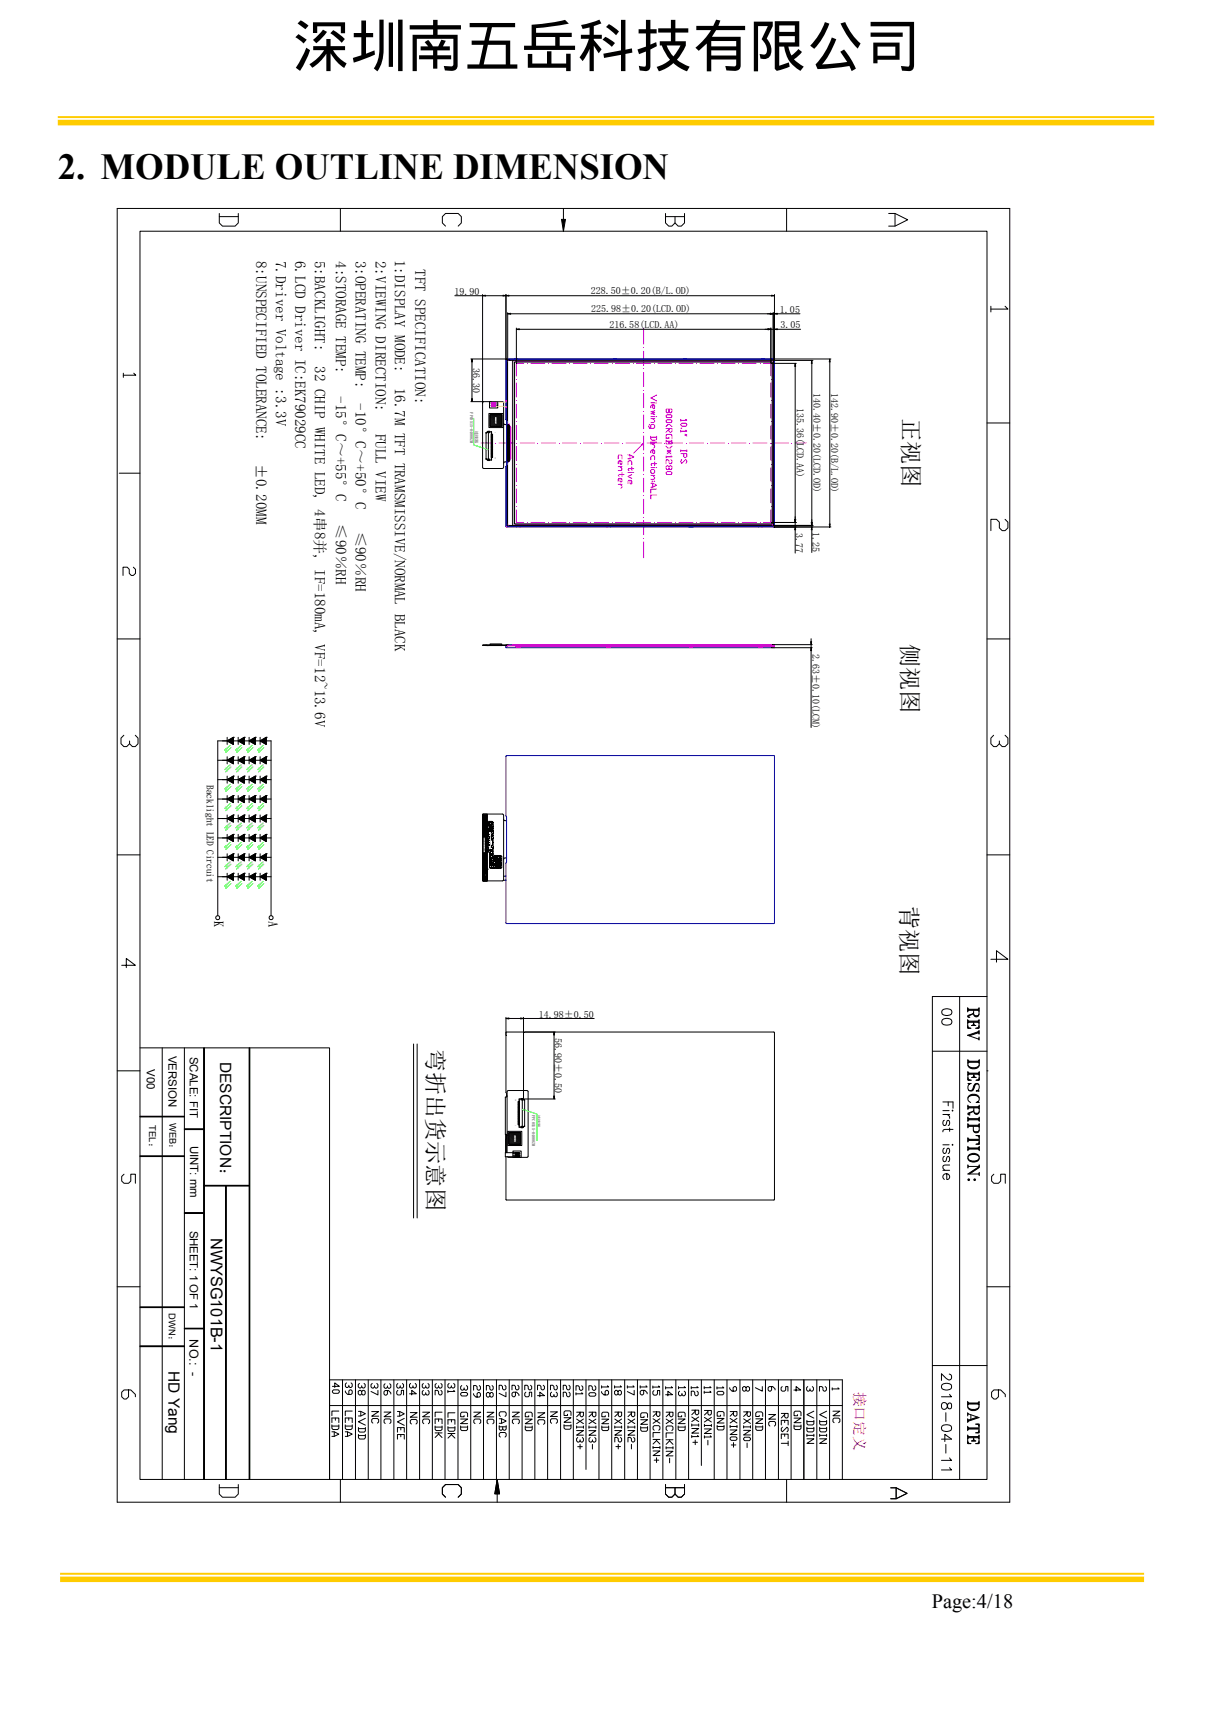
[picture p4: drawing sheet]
<svg xmlns="http://www.w3.org/2000/svg" width="210mm" height="297mm" viewBox="0 0 210 297" stroke-linecap="round" stroke-linejoin="round" font-family="sans-serif">
<defs><g id="words">
<text font-size="9.9" x="50.7" y="11.4">深圳南五岳科技有限公司</text>
<text font-size="6.3" x="10" y="30.9">2. MODULE OUTLINE DIMENSION</text>
<g font-size="4">
<text x="156.3" y="72.4" transform="rotate(90 156.3 72.4)">正视图</text>
<text x="156.1" y="111.5" transform="rotate(90 156.1 111.5)">侧视图</text>
<text x="156" y="156.9" transform="rotate(90 156 156.9)">背视图</text>
<text x="74" y="181.7" transform="rotate(90 74 181.7)">弯折出货示意图</text>
</g>
<text font-size="3.5" x="161.3" y="278.6">Page:4/18</text>
<text font-size="2.8" x="36.5" y="214.4" transform="rotate(90 36.5 214.4)">NWYSG101B-1</text>
<g font-size="2.7">
<text x="38.1" y="183.9" transform="rotate(90 38.1 183.9)">DESCRIPTION：</text>
<text x="29.2" y="237.4" transform="rotate(90 29.2 237.4)">HD Yang</text>
</g>
<g font-size="2.6">
<text x="44.3" y="45.2" transform="rotate(90 44.3 45.2)">8:UNSPECIFIED TOLERANCE:</text>
<text x="47.8" y="45.2" transform="rotate(90 47.8 45.2)">7.Driver Voltage :3.3V</text>
<text x="51.1" y="45.2" transform="rotate(90 51.1 45.2)">6.LCD Driver IC:EK79029CC</text>
<text x="54.5" y="45.2" transform="rotate(90 54.5 45.2)">5:BACKLIGHT:</text>
<text x="58.1" y="45.2" transform="rotate(90 58.1 45.2)">4:STORAGE TEMP:</text>
<text x="61.6" y="45.2" transform="rotate(90 61.6 45.2)">3:OPERATING TEMP:</text>
<text x="65" y="45.2" transform="rotate(90 65 45.2)">2:VIEWING DIRECTION:</text>
<text x="68.4" y="45" transform="rotate(90 68.4 45)">1:DISPLAY MODE:</text>
<text x="71.9" y="46.6" transform="rotate(90 71.9 46.6)">TFT SPECIFICATION:</text>
<text x="54.5" y="63.4" transform="rotate(90 54.5 63.4)">32 CHIP WHITE LED, 4串8并, IF=180mA, VF=12~13.6V</text>
<text x="58.1" y="68.6" transform="rotate(90 58.1 68.6)">-15°C～+55°C</text>
<text x="61.6" y="69.9" transform="rotate(90 61.6 69.9)">-10°C～+50°C</text>
<text x="68.4" y="67.1" transform="rotate(90 68.4 67.1)">16.7M TFT TRAMSMISSIVE/NORMAL BLACK</text>
<text x="65" y="75.2" transform="rotate(90 65 75.2)">FULL VIEW</text>
<text x="44.3" y="80.3" transform="rotate(90 44.3 80.3)">±0.20MM</text>
<text x="58.1" y="90.8" transform="rotate(90 58.1 90.8)">≤90％RH</text>
<text x="61.6" y="92.1" transform="rotate(90 61.6 92.1)">≤90％RH</text>
</g>
<text font-size="2.6" fill="#f00" x="148" y="241" transform="rotate(90 148 241)">接口定义</text>
<g font-size="2.2">
<text x="37.2" y="159.5" transform="rotate(90 37.2 159.5)">K</text>
<text x="46.6" y="159.5" transform="rotate(90 46.6 159.5)">A</text>
<text x="32.8" y="231.9" transform="rotate(90 32.8 231.9)">NO.: -</text>
</g>
<g font-size="2">
<text x="25.4" y="185.1" transform="rotate(90 25.4 185.1)">V00</text>
<text x="29.2" y="182.8" transform="rotate(90 29.2 182.8)">VERSION</text>
<text x="32.9" y="183" transform="rotate(90 32.9 183)">SCALE: FIT</text>
<text x="32.9" y="198.4" transform="rotate(90 32.9 198.4)">UINT: mm</text>
<text x="32.9" y="213.1" transform="rotate(90 32.9 213.1)">SHEET: 1 OF 1</text>
</g>
<g font-size="1.7">
<text x="78.7" y="51.1">19.90</text>
<text x="102.3" y="50.9">228.50±0.20(B/L.OD)</text>
<text x="102.3" y="54">225.98±0.20(LCD.OD)</text>
<text x="105.5" y="56.8">216.58(LCD.AA)</text>
<text x="135" y="54.2">1.05</text>
<text x="135.1" y="56.9">3.05</text>
<text x="81.8" y="63.7" transform="rotate(90 81.8 63.7)">36.30</text>
<text x="137.9" y="70.7" transform="rotate(90 137.9 70.7)">135.36(LCD.AA)</text>
<text x="140.8" y="68.1" transform="rotate(90 140.8 68.1)">140.40±0.20(LCD.OD)</text>
<text x="143.9" y="68.1" transform="rotate(90 143.9 68.1)">142.90±0.20(B/L.OD)</text>
<text x="137.8" y="92.3" transform="rotate(90 137.8 92.3)">3.77</text>
<text x="140.6" y="92.2" transform="rotate(90 140.6 92.2)">1.25</text>
<text x="140.7" y="113.2" transform="rotate(90 140.7 113.2)">2.63±0.10(LCM)</text>
<text x="93.3" y="176.2">14.98±0.50</text>
<text x="96.1" y="179.7" transform="rotate(90 96.1 179.7)">56.90±0.50</text>
</g>
<g font-size="1.6">
<text x="35.9" y="136" transform="rotate(90 35.9 136)">Backlight LED Circuit</text>
<text x="25.8" y="194.9" transform="rotate(90 25.8 194.9)">TEL：</text>
<text x="29.3" y="194.4" transform="rotate(90 29.3 194.4)">WEB：</text>
<text x="29.3" y="227.5" transform="rotate(90 29.3 227.5)">DWN：</text>
</g>
<g font-size=".7">
<text x="81.4" y="71.4" transform="rotate(90 81.4 71.4)">FPC0515-04000ZM</text>
<text x="82.3" y="74.7" transform="rotate(90 82.3 74.7)">连接器</text>
<text x="92.1" y="193.2" transform="rotate(90 92.1 193.2)">FPC0515-04000ZM</text>
<text x="93" y="193.1" transform="rotate(90 93 193.1)">连接器</text>
</g>
<g font-size=".3">
<text x="85.8" y="72.1" transform="rotate(90 85.8 72.1)">元件区域</text>
<text x="85.7" y="79.2" transform="rotate(90 85.7 79.2)">40</text>
<text x="84.8" y="144" transform="rotate(90 84.8 144)">钢片补强T=0.15MM 接地</text>
<text x="83.7" y="144.8" transform="rotate(90 83.7 144.8)">导电双面胶T=0.05MM</text>
<text x="89.2" y="190.4" transform="rotate(90 89.2 190.4)">40</text>
<text x="89.1" y="196.5" transform="rotate(90 89.1 196.5)">元件区域</text>
<text x="89.2" y="194.8" transform="rotate(90 89.2 194.8)">1</text>
</g>
</g></defs>
<g fill="#fc0">
<path d="M10.4 272.4h187.7v.3h-187.7zM10.4 273h187.7v1h-187.7z"/>
<path d="M10 20.1h189.8v.3h-189.8zM10 20.7h189.8v1h-189.8z"/>
</g>
<g fill="none" stroke="#000" stroke-width=".17">
<path d="M20.3 36.1h154.5v224h-154.5zM38 37v1.6l.5 .6h2.2l.6-.6v-1.6M38 37.5h3.3M58.9 36.1v3.9M77.1 39.2l-.5-.6v-1.1l.5-.5h2.2l.6 .5v1.1l-.6 .6M97.2 38h.7l-.4 2zM97.5 36.1v3.9M115.2 37.5h3.3M115.2 37v1.6l.6 .6h.5l.6-.6v-1.1M118.5 37v1.6l-.5 .6h-.6l-.5-.6M136.2 36.1v3.9M153.9 37h1.1l2.1 1.1-2.1 1.1h-1.1"/>
<path d="M155 37v2.2M24.2 40h146.7v216.2h-146.7zM171.5 53v1M174 53l.5 .5h-3M21.4 64.6v.8M23.2 64.6l.3 .4h-2.1M170.9 73.2h3.9M20.6 81.9h3.6M23.1 98.2l.4 .4v.7l-.4 .4h-.4l-.3-.4v-.7l-.4-.4h-.7v1.5M174 89.9l.5 .5v1l-.5 .5h-.5l-.5-.5v-1l-.5-.5h-1v2M20.3 110.6h3.9M170.9 110.6h3.9"/>
<path d="M21.4 127.3l-.5 .5v1l.5 .5h.5l.5-.5M23.4 127.3l.5 .5v1l-.5 .5h-.5l-.5-.5v-.5M37.7 128.3v30.3M46.9 128.3v30.3M172 127.3l-.5 .5v1l.5 .5h.5l.5-.5M174 127.3l.5 .5v1l-.5 .5h-.5l-.5-.5v-.5M20.3 148h3.9M37.7 151.8h2.5M37.7 148.5h2.5M37.7 145.1h2.5M39.3 151.8l1.1-.6v1.2zM40.4 151.2h.1"/>
<path d="M40.4 151.8h.8M43.1 151.8l1.1-.6v1.2zM43.1 151.2v1.2M44.2 151.2h.1M170.9 148h3.9M21.1 167.2h2.3l-1.5-1.2v1.6M163.1 174.9a1.34 1.34 0 0 1 1.6 0 .56 .56 0 0 1-.2 .9 1.42 1.42 0 0 1-1.4-.2l-.1-.2zM163.1 176.6a1.09 1.09 0 0 1 1.7 .3v.1a.79 .79 0 0 1-1 .5h-.4a.56 .56 0 0 1-.3-.9zM166.1 172.6v83.6M167.5 174.7l.2 .1M167.5 176.7l.2 .1M167.5 179.3l1.9 .6"/>
<path d="M167.5 176.6v1.5h.6l-.6-.1M167.5 174.5v.7M167.5 177.6l.1 .5M167.5 177.8l.2 .3M167.5 177.9l.3 .2M167.5 174.8h2M167.5 175h2M167.5 176.8h2M167.5 177h2M167.5 174.6l.1 .2M167.5 176.7l.1 .1M167.6 174.9h1.8"/>
<path d="M167.6 176.9h1.8M167.6 175l-.1 .2M167.6 177l-.1 .2M167.7 175l-.2 .1M167.7 177l-.2 .1M167.9 175.8l-.3 .3M168.2 177.6l.4-.1 .3 .1zM168.4 177.6l.2-.2 .2 .2M168.5 177.6l.1-.4v.4M168.5 175.5l-.7 .4-.1 .1 .1 .2M168.6 175.6l.2 .3h.4l.3-.3M168.6 175.3l-.1 .2-1 .4v.2l.4 .1"/>
<path d="M168.6 177v.6M168.8 175.9l.1 .1 .4-.1M169.3 175l.2 .1M169.3 177l.2 .1M169.3 178.8l.2 .1M169.4 175l.1 .2M169.4 177l.1 .2M169.4 178.8l.1 .2M169.5 174.5l-.1 1.4a.45 .45 0 0 1-.8 0v-.9M169.5 176.6v1.5h-.6l.6-.1M169.5 178.7l-2 .6M169.5 179.8l-.1 .1 .1 .1"/>
<path d="M169.5 178.4v.7M169.5 179.6v.5M169.5 174.6l-.1 .2M169.5 174.7l-.2 .1M169.5 176.7l-.1 .1M169.5 176.7l-.2 .1M169.5 177.6l-.1 .5M169.5 177.8l-.2 .3M169.5 177.9l-.3 .2M169.5 178.6l-2 .7M169.5 178.8l-1.7 .6M169.5 178.5l-.2 .2"/>
<path d="M170.9 172.6h-9.5v83.6M171.5 166.1h3l-2-1.5v2M20.3 185.4h3.9M24.2 181.5h32.9v74.7M24.2 193.4h7.7M24.2 193.3h7.7v.1h-7.7zM28.1 181.5v74.7M31.9 181.5v74.7M31.9 195.6h3.4M31.9 195.5h3.4v.1h-3.4zM35.3 181.5h.1v74.7h-.1zM35.3 181.5v74.7"/>
<path d="M43.1 181.5h.2v74.7h-.2zM43.2 181.5v74.7M71.6 180.8v30.1M72.2 180.8v30.1M161.4 182h9.5M163.2 190.8h1.8v1.1M163.2 192.3h1.1M163.2 198.3h1.1M163.2 193h1.2M163.5 194a.48 .48 0 0 0-.3 .5 .48 .48 0 0 0 .4 .4l.2-.2 .2-.6 .2-.1a.52 .52 0 0 1 0 .9M163.5 198.8a.5 .5 0 0 0-.3 .5 .5 .5 0 0 0 .4 .5l.2-.3 .2-.6 .2-.1a.54 .54 0 0 1 0 1M163.9 193a.57 .57 0 0 1 .5 .7"/>
<path d="M164.2 190.8v.7M164.4 195.3v.6M164.9 192.2l.1 .1-.1 .1zM164.9 198.2l.1 .1h-.1zM165 195.6h-1.4l-.3 .1-.1 .3M167.6 185.6v1.5h.5l-.5-.1M167.6 186.6l.1 .5M167.6 186.8l.2 .3M167.6 186.9l.3 .2M167.6 191.4v.7M167.6 193.4v.8M167.6 194.6v.7"/>
<path d="M167.6 197v.8M167.6 198.5v.8M167.6 183.5v.9a1.05 1.05 0 0 0 .9 .7 1.05 1.05 0 0 0 1-.7v-.9M167.6 184.4a1.21 1.21 0 0 0 1.9 0M167.6 190.2a1.24 1.24 0 0 1 1.9 0M167.6 183.8h1.9M167.6 184h1.9M167.6 185.8h1.9M167.6 186h1.9M167.6 191.7h1.9M167.6 191.9h1.9M167.6 193.7h1.9"/>
<path d="M167.6 193.9h1.9M167.6 194.9h1.9M167.6 195.1h1.9M167.6 197.3h1.9M167.6 197.5h1.9M167.6 198.8h1.9M167.6 199h1.9M167.6 183.6l.1 .2M167.6 185.7l.1 .1M167.6 191.5l.1 .2M167.6 193.5l.1 .2M167.6 194.7l.1 .2"/>
<path d="M167.6 197.1l.1 .2M167.6 198.6l.1 .2M167.6 183.7l.2 .1M167.6 185.7l.2 .1M167.6 191.6l.2 .1M167.6 193.6l.2 .1M167.6 194.8l.2 .1M167.6 197.2l.2 .1M167.6 198.7l.2 .1M167.7 188.7l.2 .2 .4-.2a1.5 1.5 0 0 1 .7-1.1 .6 .6 0 0 1 .6 .4 .6 .6 0 0 1-.2 .7l-.4 .2h.5h-.2M167.7 184l-.1 .2M167.7 186l-.1 .2"/>
<path d="M167.7 191.9l-.1 .1M167.7 193.9l-.1 .2M167.7 195.1l-.1 .1M167.7 197.5l-.1 .2M167.7 199l-.1 .2M167.7 183.9h1.7M167.7 185.9h1.7M167.7 191.8h1.7M167.7 193.8h1.7M167.7 195h1.7M167.7 197.4h1.7M167.7 198.9h1.7"/>
<path d="M167.8 184l-.2 .1M167.8 186l-.2 .1M167.8 191.9h-.2M167.8 193.9l-.2 .1M167.8 195.1h-.2M167.8 197.5l-.2 .1M167.8 199l-.2 .1M167.9 184.8a1.24 1.24 0 0 0 1.4 0M167.9 189.8a1.24 1.24 0 0 1 1.4 0M167.9 187.7l-.3-.1h.5a.64 .64 0 0 0-.6 .8 .64 .64 0 0 0 .9 .5l.4-.9a.4 .4 0 0 1 .6-.2M167.9 192.7l-.2 .3M168.2 186.6l.4-.1 .4 .1z"/>
<path d="M168.4 186.6l.2-.2 .2 .2M168.5 195.7l.3 .3h.5l.2-.3M168.5 192.4l-.7 .5 .1 .2M168.5 186.6l.1-.4 .1 .4M168.6 192.5l.3 .3h.4l.2-.3M168.6 192.2l-.1 .2-.9 .4v.2l.3 .1M168.6 186v.6M168.7 196l.2 .1 .5-.1M168.8 192.8l.2 .1 .4-.1M169 187.7l-.2 .1-.4 .9-.2 .2M169.3 190.8l.2 .1h-.5a.72 .72 0 0 0 .5-.8 .72 .72 0 0 0-.7-.6 .87 .87 0 0 0-.9 .2 .87 .87 0 0 0-.2 .9l.3 .3M169.3 196.6l.2 .2"/>
<path d="M169.4 184l.1 .1M169.4 186l.1 .1M169.4 191.9h.1M169.4 193.9l.1 .1M169.4 195.1h.1M169.4 196.6l.1 .3M169.4 199l.1 .1M169.4 184l.1 .2M169.4 186l.1 .2M169.4 191.9l.1 .1M169.4 193.9l.1 .2M169.4 195.1l.1 .1"/>
<path d="M169.4 196.6l.1 .5M169.4 199l.1 .2M169.5 185.6v1.5h-.5l.5-.1M169.5 191.4l-.1 1.4a.44 .44 0 0 1-.7 0l-.1-.9M169.5 194.6l-.1 1.4a.53 .53 0 0 1-.5 .2 .53 .53 0 0 1-.4-.5v-.6M169.5 183.6l-.1 .2M169.5 183.7l-.1 .1M169.5 185.7l-.1 .1M169.5 186.6l-.1 .5M169.5 186.8l-.1 .3M169.5 186.9l-.2 .2M169.5 191.5l-.1 .2"/>
<path d="M169.5 191.6l-.1 .1M169.5 193.4v.8M169.5 196.7l-.5-.1h.5v1.5h-.5h.5M169.5 198.5v.8M169.5 193.5l-.1 .2M169.5 193.6l-.1 .1M169.5 194.7l-.1 .2M169.5 194.8l-.1 .1M169.5 197.7l-.1 .4M169.5 197.9l-.1 .2M169.5 198l-.2 .1M169.5 198.6l-.1 .2"/>
<path d="M169.5 198.7l-.1 .1M170.9 185.4h.1M21.5 203.3l-.4 .4v.8l.4 .4h.8l.3-.4v-1.2h.8v1.6M24.2 200.2h7.7M24.2 200.2h7.7v.1h-7.7zM31.9 210.1h3.4M31.9 210h3.4v.1h-3.4zM35.3 205.3h7.8v.1h-7.8zM35.3 205.3h7.8M39 205.3h.2v50.9h-.2zM39.1 205.3v50.9M163.2 202.7h1.2"/>
<path d="M163.5 200.3a.5 .5 0 0 0-.3 .4 .5 .5 0 0 0 .4 .5l.2-.3 .2-.6h.2a.54 .54 0 0 1 0 .9M163.9 203.3v1a.54 .54 0 0 0 .5-.8 .54 .54 0 0 0-.9-.2 .53 .53 0 0 0 0 1M164.4 201.8h-1.1l-.1 .5 .4 .4M167.6 200.6a1.21 1.21 0 0 0 1.9 0M167.6 201.7v.6M167.6 200.4a1.24 1.24 0 0 1 1.9 0M167.6 201.8l.1 .2M167.7 204.2h.2l-.1 .2h-.2zM167.7 202h1.8l-1.9 1.3h1.8M167.7 200.1a1.12 1.12 0 0 1 1.8 .3 1.03 1.03 0 0 1-.7 .9 1.03 1.03 0 0 1-1.1-.4l-.1-.3zM167.7 202l-.1 .2M167.7 204.2l.1 .2z"/>
<path d="M167.9 201a1.24 1.24 0 0 0 1.4 0M167.9 200a1.37 1.37 0 0 1 1.4 0M168.6 204.2h.2l.1 .2h-.2zM168.7 204.2l.1 .2zM169.5 203.1l-.1 .2 .1 .2M169.5 201.7v.5l-1.6 1.1M169.5 203v.6M169.5 202.1l-1.6 1.1M169.5 201.8l-.1 .2M172.1 203.3l-.4 .4v.8l.4 .4h.8l.3-.4v-1.2h.8v1.6M20.3 222.8h3.9M24.2 233.1h7.7"/>
<path d="M24.2 233.1h7.7v.1h-7.7zM24.3 226.3h7.6v.1h-7.6zM24.3 226.4h7.6M31.9 230.1h3.4M31.9 230h3.4v.1h-3.4zM161.4 236.5h9.5M163.1 239.8a1.37 1.37 0 0 1 1.6 0 .57 .57 0 0 1-.3 .8 .88 .88 0 0 1-1.4-.5zM164.3 238l.3 .1a.57 .57 0 0 1 .1 .7 .39 .39 0 0 1-.6 .1l-1.1-1v1.2M170.9 222.8h3.9M22.3 240.7v1.2l-.4 .4h-.4l-.4-.4v-.8l.4-.4h1.1l.8 .8v.4M38 257.1v1.6l.5 .6h2.2l.6-.6v-1.6M38 257.6h3.3"/>
<path d="M58.9 256.2v3.9M77.1 259.3l-.5-.6v-1.1l.5-.5h2.2l.6 .5v1.1l-.6 .6M86.1 256.2v3.9M86.1 256.2l.4 2.5h-.8zM99.8 247.1h1.2M99.8 244.6h1.2v.5l-.2 .3h-.2l-.2-.3v-.5M99.8 247.7h1.2l-1.2 .8h1.2M99.8 245.7l1.2 .8M99.8 246.9v.4M100 248.9l-.2 .2v.4l.2 .2h.2l.2-.2M100 250.5h.8M100.4 244.8l-.6 .6"/>
<path d="M100.4 250.1v.8M100.8 248.9l.2 .2v.4l-.2 .2h-.2l-.2-.4M101 245.7l-1.2 .8M101 246.9v.4M102 244.6h1.2v.6l-.2 .2-.4-.2v-.6M102 247.8h1.2l-1.2 .8h1.2M102 245.8l1.2 .8M102 246.9v.5M102 247.2h1.2M102.2 248.9l-.2 .2v.4l.2 .2h.2l.2-.2M102.6 244.8l-.6 .6M102.6 250.1v.8"/>
<path d="M103 248.9l.2 .2v.4l-.2 .2-.4-.2v-.1M103.2 245.8l-1.2 .8M103.2 246.9v.5M106.4 247.1h1.2M106.4 244.5h1.2v.6l-.2 .2-.4-.2v-.6M106.4 247.7h1.2l-1.2 .8h1.2M106.4 245.7l1.2 .8M106.4 246.9v.4M106.6 250.5h.8M107 244.8l-.6 .5M107 250.1v.8M107.4 248.9l.2 .2v.4l-.2 .2h-.2l-.2-.2v-.4l-.2-.2h-.4v.8"/>
<path d="M107.6 245.7l-1.2 .8M107.6 246.9v.4M108.7 247.1h1.2M108.7 244.5h1.2v.6l-.2 .2h-.2l-.2-.2v-.6M108.7 247.7h1.2l-1.2 .8h1.2M108.7 245.7l1.2 .8M108.7 246.9v.4M109.3 244.8l-.6 .5M109.3 250.1v.8M109.7 248.9l.2 .2v.4l-.2 .2h-.2l-.2-.2v-.4l-.2-.2h-.4v.8M109.9 245.7l-1.2 .8M109.9 246.9v.4"/>
<path d="M113.1 244.5h1.1v.6l-.1 .2h-.2l-.2-.2v-.6M113.1 251.3h1.1l-1.1 .8h1.1M113.1 245.7l1.1 .8M113.1 249.3h1.1M113.1 250.5v.4M113.1 250.7h1.1M113.3 247.7l-.2-.2v-.4l.2-.2h.8l.1 .2v.4l-.1 .2M113.3 252.9h.8M113.7 244.7l-.6 .6M113.7 249.5l-.6 .6M113.7 252.5v.8M113.7 249.3v.2l.5 .6"/>
<path d="M114.2 248.1h-1.1v.8M114.2 245.7l-1.1 .8M114.2 250.5v.4M115.2 257.6h3.3M115.2 257.1v1.6l.6 .6h.5l.6-.6v-1.1M115.3 250.7h1.2M115.3 244.6h1.2v.5l-.2 .3h-.2l-.2-.3v-.5M115.3 251.3h1.2l-1.2 .8h1.2M115.3 245.7l1.2 .8M115.3 249.3h1.2M115.3 250.5v.4M115.5 247.7l-.2-.2v-.4l.2-.2h.8l.2 .2v.4l-.2 .2"/>
<path d="M115.9 249.3v.2l.6 .6M115.9 244.8l-.6 .6M115.9 249.5l-.6 .6M115.9 252.5v.8M116.5 248.1h-1.2v.8M116.5 245.7l-1.2 .8M116.5 250.5v.4M118.5 257.1v1.6l-.5 .6h-.6l-.5-.6M119.8 246.8h1.2M119.8 244.2h1.2v.6l-.2 .2h-.2l-.2-.2v-.6M119.8 247.4h1.2l-1.2 .8h1.2M119.8 245.4l1.2 .8"/>
<path d="M119.8 246.6v.4M119.8 248.6v.4M120 249.8h.8M120.4 244.4l-.6 .6M120.4 249.4v.8M120.8 248.6l.2 .2h-1.2M121 245.4l-1.2 .8M121 246.6v.4M122 246.9h1.2M122 244.3h1.2v.6l-.2 .2h-.3l-.1-.2v-.6M122 247.5h1.2l-1.2 .8h1.2M122 245.5l1.2 .8"/>
<path d="M122 246.7v.4M122 248.6v.4M122.6 244.5l-.6 .6M122.6 249.4v.8M123 248.6l.2 .3h-1.2M123.2 245.5l-1.2 .8M123.2 246.7v.4M126.4 249l.2-.2h.8l.2 .2v.2l-.2 .2h-.8zM126.4 244.5h1.2v.6l-.2 .2-.4-.2v-.6M126.4 247.6h1.2l-1.2 .8h1.2M126.4 245.6l1.2 .8M126.4 246.8v.4"/>
<path d="M126.4 247h1.2M126.6 250.2h.8M127 244.6l-.6 .7M127 249.8v.8M127.6 245.6l-1.2 .8M127.6 246.8v.4M128.7 247.1h1.2M128.7 244.5h1.2v.6l-.2 .2h-.2l-.2-.2v-.6M128.7 247.7h1.2l-1.2 .8h1.2M128.7 245.7l1.2 .8M128.7 246.9v.4M128.9 248.9h.8l.2 .4-.2 .2h-.8l-.2-.2z"/>
<path d="M129.3 244.7l-.6 .6M129.3 249.9v.8M129.9 245.7l-1.2 .8M129.9 246.9v.4M136.2 256.2v3.9M154.2 257.7h.9l1.9 .9-1.9 .9h-.9M155.1 257.7v1.8M163 249.2h1.7l-1.1-.8v1.3M163.1 243.1a.53 .53 0 0 1 .6-.2 .53 .53 0 0 1 .3 .5l.1 .3a.35 .35 0 0 0 .6 .2 .68 .68 0 0 0-.2-.9l-.3 .1-.1 .1a.65 .65 0 0 1-.2 .7 .65 .65 0 0 1-.7 .1 .78 .78 0 0 1-.1-.9zM163.1 247a1.37 1.37 0 0 1 1.6 0 .58 .58 0 0 1-.3 .8 .88 .88 0 0 1-1.4-.6zM163.8 244.6v1.6M163.8 250.1v1.5"/>
<path d="M164.4 241.5l.3 .4h-1.7M164.4 252.5l.3 .4h-1.7M164.4 254.2l.3 .4h-1.7M167.5 242.9l.2 .1M167.5 245.9l.2 .1M167.5 247.2l.2 .1M167.5 248.7l.2 .1M167.5 248.5v1.5h.6l-.6-.1M167.5 244.6v.6M167.5 245.7v.6M167.5 247v.8M167.5 249.5l.1 .5"/>
<path d="M167.5 249.7l.2 .3M167.5 249.8l.3 .2M167.5 242.7v.9a1.04 1.04 0 0 0 1 .7 1.04 1.04 0 0 0 1-.7v-.9M167.5 243.6a1.23 1.23 0 0 0 2 0M167.5 243h2M167.5 243.1h2M167.5 247.3h2M167.5 247.5h2M167.5 248.8h2M167.5 249h2M167.5 242.8l.1 .2M167.5 244.8h.1"/>
<path d="M167.5 245.8l.1 .2M167.5 247.1l.1 .2M167.5 248.6l.1 .2M167.6 243.1h1.8M167.6 247.4h1.8M167.6 248.9h1.8M167.6 244.8l1.9 .7-2 .7M167.6 243.1l-.1 .2M167.6 244.8l-.1 .2M167.6 247.5l-.1 .2M167.6 249l-.1 .2M167.7 243.1l-.2 .2"/>
<path d="M167.7 246.1l-.2 .2M167.7 247.5l-.2 .1M167.7 249l-.2 .1M167.8 244a1.27 1.27 0 0 0 1.4 0M168.1 245v.9M168.2 249.5l.4-.1 .3 .1zM168.4 249.5l.2-.1 .2 .1M168.5 249.5l.1-.3v.3M168.6 249v.5M169.2 245.4l-1.7 .6M169.2 245.5l-1.7 .6M169.2 246.6l.3 .2"/>
<path d="M169.3 243.1l.2 .2M169.3 246.6l.2 .3M169.3 249l.2 .1M169.4 243.1l.1 .2M169.4 246.6l.1 .5M169.4 249l.1 .2M169.5 248.5v1.5h-.6l.6-.1M169.5 242.8l-.1 .2M169.5 242.9l-.2 .1M169.5 246.7l-.6-.1h.6v1.5h-.6l.6-.1M169.5 247.7l-.1 .4M169.5 247.8l-.2 .3"/>
<path d="M169.5 247.9l-.3 .2M169.5 248.6l-.1 .2M169.5 248.7l-.2 .1M169.5 249.5l-.1 .5M169.5 249.7l-.2 .3M169.5 249.8l-.3 .2M172.9 240.7v1.2l-.5 .4h-.3l-.4-.4v-.8l.4-.4h1.1l.8 .8v.4"/>
<circle cx="37.7" cy="158.9" r=".35"/>
<circle cx="46.9" cy="158.9" r=".35"/>
</g>
<path d="M97.2 38h.7l-.4 2zM40.4 151.2v1.2zM39.3 151.8l1.1-.6v1.2zM44.2 151.2v1.2zM43.1 151.8l1.1-.6v1.2zM86.1 256.2l.4 2.5h-.8z" fill="#000"/>
<path d="M43 153.1l.1 .1-.4 .3z" fill="#0f0"/>
<path d="M43 153.1l.1 .1-.4 .3zM43.6 152.6l-.6 .6" fill="none" stroke="#0f0" stroke-width=".17"/>
<path d="M43.1 153.5l.1 .1-.3 .2z" fill="#0f0"/>
<path d="M43.1 153.5l.1 .1-.3 .2zM43.8 153l-.6 .6" fill="none" stroke="#0f0" stroke-width=".17"/>
<path d="M39.2 153.1l.1 .1-.4 .3z" fill="#0f0"/>
<path d="M39.2 153.1l.1 .1-.4 .3zM39.8 152.6l-.6 .6" fill="none" stroke="#0f0" stroke-width=".17"/>
<path d="M39.3 153.5l.1 .1-.3 .2z" fill="#0f0"/>
<path d="M39.3 153.5l.1 .1-.3 .2zM40 153l-.6 .6" fill="none" stroke="#0f0" stroke-width=".17"/>
<path d="M39.3 148.5l1.1-.6v1.2zM40.4 147.9h.1M40.4 148.5h.8M43.1 148.5l1.1-.6v1.2zM43.1 147.9v1.2M44.2 151.8h.8M44.2 147.9h.1" fill="none" stroke="#000" stroke-width=".17"/>
<path d="M40.4 147.9v1.2zM39.3 148.5l1.1-.6v1.2zM44.2 147.9v1.2zM43.1 148.5l1.1-.6v1.2z" fill="#000"/>
<path d="M43 149.8l.1 .1-.4 .2z" fill="#0f0"/>
<path d="M43 149.8l.1 .1-.4 .2zM43.6 149.3l-.6 .5" fill="none" stroke="#0f0" stroke-width=".17"/>
<path d="M43.1 150.2l.1 .1-.3 .2z" fill="#0f0"/>
<path d="M43.1 150.2l.1 .1-.3 .2zM43.8 149.7l-.6 .5" fill="none" stroke="#0f0" stroke-width=".17"/>
<path d="M39.2 149.8l.1 .1-.4 .2z" fill="#0f0"/>
<path d="M39.2 149.8l.1 .1-.4 .2zM39.8 149.3l-.6 .5" fill="none" stroke="#0f0" stroke-width=".17"/>
<path d="M39.3 150.2l.1 .1-.3 .2z" fill="#0f0"/>
<path d="M39.3 150.2l.1 .1-.3 .2zM40 149.7l-.6 .5" fill="none" stroke="#0f0" stroke-width=".17"/>
<path d="M40.4 144.5v1.2zM39.3 145.1l1.1-.6v1.2zM44.2 144.5v1.2zM43.1 145.1l1.1-.6v1.2z" fill="#000"/>
<path d="M39.3 145.1l1.1-.6v1.2zM40.4 144.5h.1M40.4 145.1h.8M43.1 145.1l1.1-.6v1.2zM43.1 144.5v1.2M44.2 144.5h.1" fill="none" stroke="#000" stroke-width=".17"/>
<path d="M43 146.4l.1 .1-.4 .2z" fill="#0f0"/>
<path d="M43 146.4l.1 .1-.4 .2zM43.6 145.9l-.6 .6" fill="none" stroke="#0f0" stroke-width=".17"/>
<path d="M43.1 146.8l.1 .1-.3 .2z" fill="#0f0"/>
<path d="M43.1 146.8l.1 .1-.3 .2zM43.8 146.3l-.6 .5" fill="none" stroke="#0f0" stroke-width=".17"/>
<path d="M39.2 146.4l.1 .1-.4 .2z" fill="#0f0"/>
<path d="M39.2 146.4l.1 .1-.4 .2zM39.8 145.9l-.6 .6" fill="none" stroke="#0f0" stroke-width=".17"/>
<path d="M39.3 146.8l.1 .1-.3 .2z" fill="#0f0"/>
<path d="M39.3 146.8l.1 .1-.3 .2zM40 146.3l-.6 .5" fill="none" stroke="#0f0" stroke-width=".17"/>
<path d="M44.2 148.5h.8M44.2 145.1h.8M45 151.8l1.1-.6v1.2zM45 151.2v1.2M46.1 151.2h.1" fill="none" stroke="#000" stroke-width=".17"/>
<path d="M46.1 151.2v1.2zM45 151.8l1.1-.6v1.2z" fill="#000"/>
<path d="M44.9 153.1l.1 .1-.4 .3z" fill="#0f0"/>
<path d="M44.9 153.1l.1 .1-.4 .3zM45.5 152.6l-.6 .6" fill="none" stroke="#0f0" stroke-width=".17"/>
<path d="M45 153.5l.1 .1-.3 .2z" fill="#0f0"/>
<path d="M45 153.5l.1 .1-.3 .2zM45.7 153l-.6 .6" fill="none" stroke="#0f0" stroke-width=".17"/>
<path d="M45 148.5l1.1-.6v1.2zM45 147.9v1.2M46.1 147.9h.1M46.1 151.8h.8" fill="none" stroke="#000" stroke-width=".17"/>
<path d="M46.1 147.9v1.2zM45 148.5l1.1-.6v1.2z" fill="#000"/>
<path d="M44.9 149.8l.1 .1-.4 .2z" fill="#0f0"/>
<path d="M44.9 149.8l.1 .1-.4 .2zM45.5 149.3l-.6 .5" fill="none" stroke="#0f0" stroke-width=".17"/>
<path d="M45 150.2l.1 .1-.3 .2z" fill="#0f0"/>
<path d="M45 150.2l.1 .1-.3 .2zM45.7 149.7l-.6 .5" fill="none" stroke="#0f0" stroke-width=".17"/>
<path d="M46.1 144.5v1.2zM45 145.1l1.1-.6v1.2z" fill="#000"/>
<path d="M45 145.1l1.1-.6v1.2zM45 144.5v1.2M46.1 144.5h.1" fill="none" stroke="#000" stroke-width=".17"/>
<path d="M44.9 146.4l.1 .1-.4 .2z" fill="#0f0"/>
<path d="M44.9 146.4l.1 .1-.4 .2zM45.5 145.9l-.6 .6" fill="none" stroke="#0f0" stroke-width=".17"/>
<path d="M45 146.8l.1 .1-.3 .2z" fill="#0f0"/>
<path d="M45 146.8l.1 .1-.3 .2zM45.7 146.3l-.6 .5" fill="none" stroke="#0f0" stroke-width=".17"/>
<g fill="none" stroke="#000" stroke-width=".17">
<path d="M37.7 138.4h2.5M37.7 135h2.5M37.7 141.8h2.5M38.5 148.5h.8M38.5 145.1h.8M38.5 151.8h.8M39.3 141.8l1.1-.7v1.3zM39.3 144.5v1.2M39.3 147.9v1.2M39.3 151.2v1.2M40.4 141.1h.1M40.4 141.8h.8"/>
<path d="M43.1 141.8l1.1-.7v1.3zM43.1 141.1v1.3M44.2 141.1h.1M46.1 148.5h.8M46.1 145.1h.8"/>
</g>
<path d="M40.4 141.1v1.3zM39.3 141.8l1.1-.7v1.3zM44.2 141.1v1.3zM43.1 141.8l1.1-.7v1.3z" fill="#000"/>
<path d="M43 143l.1 .2-.4 .2z" fill="#0f0"/>
<path d="M43 143l.1 .2-.4 .2zM43.6 142.5l-.6 .6" fill="none" stroke="#0f0" stroke-width=".17"/>
<path d="M43.1 143.4l.1 .1-.3 .3z" fill="#0f0"/>
<path d="M43.1 143.4l.1 .1-.3 .3zM43.8 142.9l-.6 .6" fill="none" stroke="#0f0" stroke-width=".17"/>
<path d="M39.2 143l.1 .2-.4 .2z" fill="#0f0"/>
<path d="M39.2 143l.1 .2-.4 .2zM39.8 142.5l-.6 .6" fill="none" stroke="#0f0" stroke-width=".17"/>
<path d="M39.3 143.4l.1 .1-.3 .3z" fill="#0f0"/>
<path d="M39.3 143.4l.1 .1-.3 .3zM40 142.9l-.6 .6" fill="none" stroke="#0f0" stroke-width=".17"/>
<path d="M39.3 138.4l1.1-.6v1.2zM40.4 137.8h.1M40.4 138.4h.8M43.1 138.4l1.1-.6v1.2zM43.1 137.8v1.2M44.2 137.8h.1M44.2 141.8h.8" fill="none" stroke="#000" stroke-width=".17"/>
<path d="M40.4 137.8v1.2zM39.3 138.4l1.1-.6v1.2zM44.2 137.8v1.2zM43.1 138.4l1.1-.6v1.2z" fill="#000"/>
<path d="M43 139.7l.1 .1-.4 .2z" fill="#0f0"/>
<path d="M43 139.7l.1 .1-.4 .2zM43.6 139.2l-.6 .5" fill="none" stroke="#0f0" stroke-width=".17"/>
<path d="M43.1 140.1l.1 .1-.3 .2z" fill="#0f0"/>
<path d="M43.8 139.6l-.6 .5M43.1 140.1l.1 .1-.3 .2z" fill="none" stroke="#0f0" stroke-width=".17"/>
<path d="M39.2 139.7l.1 .1-.4 .2z" fill="#0f0"/>
<path d="M39.2 139.7l.1 .1-.4 .2zM39.8 139.2l-.6 .5" fill="none" stroke="#0f0" stroke-width=".17"/>
<path d="M39.3 140.1l.1 .1-.3 .2z" fill="#0f0"/>
<path d="M40 139.6l-.6 .5M39.3 140.1l.1 .1-.3 .2z" fill="none" stroke="#0f0" stroke-width=".17"/>
<path d="M40.4 134.4v1.2zM39.3 135l1.1-.6v1.2zM44.2 134.4v1.2zM43.1 135l1.1-.6v1.2z" fill="#000"/>
<path d="M39.3 135l1.1-.6v1.2zM40.4 134.4h.1M40.4 135h.8M43.1 135l1.1-.6v1.2zM43.1 134.4v1.2M44.2 134.4h.1" fill="none" stroke="#000" stroke-width=".17"/>
<path d="M43 136.3l.1 .1-.4 .2z" fill="#0f0"/>
<path d="M43 136.3l.1 .1-.4 .2zM43.6 135.8l-.6 .6" fill="none" stroke="#0f0" stroke-width=".17"/>
<path d="M43.1 136.7l.1 .1-.3 .2z" fill="#0f0"/>
<path d="M43.1 136.7l.1 .1-.3 .2zM43.8 136.2l-.6 .6" fill="none" stroke="#0f0" stroke-width=".17"/>
<path d="M39.2 136.3l.1 .1-.4 .2z" fill="#0f0"/>
<path d="M39.2 136.3l.1 .1-.4 .2zM39.8 135.8l-.6 .6" fill="none" stroke="#0f0" stroke-width=".17"/>
<path d="M39.3 136.7l.1 .1-.3 .2z" fill="#0f0"/>
<path d="M39.3 136.7l.1 .1-.3 .2zM40 136.2l-.6 .6" fill="none" stroke="#0f0" stroke-width=".17"/>
<path d="M44.2 138.4h.8M44.2 135h.8M45 141.8l1.1-.7v1.3zM45 141.1v1.3M46.1 141.1h.1" fill="none" stroke="#000" stroke-width=".17"/>
<path d="M46.1 141.1v1.3zM45 141.8l1.1-.7v1.3z" fill="#000"/>
<path d="M44.9 143l.1 .2-.4 .2z" fill="#0f0"/>
<path d="M44.9 143l.1 .2-.4 .2zM45.5 142.5l-.6 .6" fill="none" stroke="#0f0" stroke-width=".17"/>
<path d="M45 143.4l.1 .1-.3 .3z" fill="#0f0"/>
<path d="M45 143.4l.1 .1-.3 .3zM45.7 142.9l-.6 .6" fill="none" stroke="#0f0" stroke-width=".17"/>
<path d="M45 138.4l1.1-.6v1.2zM45 137.8v1.2M46.1 137.8h.1M46.1 141.8h.8" fill="none" stroke="#000" stroke-width=".17"/>
<path d="M46.1 137.8v1.2zM45 138.4l1.1-.6v1.2z" fill="#000"/>
<path d="M44.9 139.7l.1 .1-.4 .2z" fill="#0f0"/>
<path d="M44.9 139.7l.1 .1-.4 .2zM45.5 139.2l-.6 .5" fill="none" stroke="#0f0" stroke-width=".17"/>
<path d="M45 140.1l.1 .1-.3 .2z" fill="#0f0"/>
<path d="M45.7 139.6l-.6 .5M45 140.1l.1 .1-.3 .2z" fill="none" stroke="#0f0" stroke-width=".17"/>
<path d="M46.1 134.4v1.2zM45 135l1.1-.6v1.2z" fill="#000"/>
<path d="M45 135l1.1-.6v1.2zM45 134.4v1.2M46.1 134.4h.1" fill="none" stroke="#000" stroke-width=".17"/>
<path d="M44.9 136.3l.1 .1-.4 .2z" fill="#0f0"/>
<path d="M44.9 136.3l.1 .1-.4 .2zM45.5 135.8l-.6 .6" fill="none" stroke="#0f0" stroke-width=".17"/>
<path d="M45 136.7l.1 .1-.3 .2z" fill="#0f0"/>
<path d="M45 136.7l.1 .1-.3 .2zM45.7 136.2l-.6 .6" fill="none" stroke="#0f0" stroke-width=".17"/>
<g fill="none" stroke="#000" stroke-width=".17">
<path d="M37.7 131.7h2.5M37.7 128.3h2.5M38.5 138.4h.8M38.5 135h.8M39.3 131.7l1.1-.7v1.3zM39.3 134.4v1.2M39.3 137.8v1.2M40.4 131h.1M40.4 131.7h.8M43.1 131.7l1.1-.7v1.3zM43.1 131v1.3M44.2 131h.1"/>
<path d="M46.1 138.4h.8M46.1 135h.8M38.5 141.8h.8M39.3 141.1v1.3"/>
</g>
<path d="M40.4 131v1.3zM39.3 131.7l1.1-.7v1.3zM44.2 131v1.3zM43.1 131.7l1.1-.7v1.3z" fill="#000"/>
<path d="M43 133l.1 .1-.4 .2z" fill="#0f0"/>
<path d="M43 133l.1 .1-.4 .2zM43.6 132.5l-.6 .5" fill="none" stroke="#0f0" stroke-width=".17"/>
<path d="M43.1 133.4h.1l-.3 .3z" fill="#0f0"/>
<path d="M43.1 133.4h.1l-.3 .3zM43.8 132.8l-.6 .6" fill="none" stroke="#0f0" stroke-width=".17"/>
<path d="M39.2 133l.1 .1-.4 .2z" fill="#0f0"/>
<path d="M39.2 133l.1 .1-.4 .2zM39.8 132.5l-.6 .5" fill="none" stroke="#0f0" stroke-width=".17"/>
<path d="M39.3 133.4h.1l-.3 .3z" fill="#0f0"/>
<path d="M39.3 133.4h.1l-.3 .3zM40 132.8l-.6 .6" fill="none" stroke="#0f0" stroke-width=".17"/>
<path d="M39.3 128.3l1.1-.6v1.2zM40.4 127.7h.1M40.4 128.3h.8M43.1 128.3l1.1-.6v1.2zM43.1 127.7v1.2M44.2 131.7h.8M44.2 127.7h.1" fill="none" stroke="#000" stroke-width=".17"/>
<path d="M40.4 127.7v1.2zM39.3 128.3l1.1-.6v1.2zM44.2 127.7v1.2zM43.1 128.3l1.1-.6v1.2z" fill="#000"/>
<path d="M43 129.6l.1 .1-.4 .2z" fill="#0f0"/>
<path d="M43 129.6l.1 .1-.4 .2zM43.6 129.1l-.6 .5" fill="none" stroke="#0f0" stroke-width=".17"/>
<path d="M43.1 130l.1 .1-.3 .2z" fill="#0f0"/>
<path d="M43.1 130l.1 .1-.3 .2zM43.8 129.5l-.6 .5" fill="none" stroke="#0f0" stroke-width=".17"/>
<path d="M39.2 129.6l.1 .1-.4 .2z" fill="#0f0"/>
<path d="M39.2 129.6l.1 .1-.4 .2zM39.8 129.1l-.6 .5" fill="none" stroke="#0f0" stroke-width=".17"/>
<path d="M39.3 130l.1 .1-.3 .2z" fill="#0f0"/>
<path d="M39.3 130l.1 .1-.3 .2zM40 129.5l-.6 .5" fill="none" stroke="#0f0" stroke-width=".17"/>
<path d="M44.2 128.3h.8M45 131.7l1.1-.7v1.3zM45 131v1.3M46.1 131h.1" fill="none" stroke="#000" stroke-width=".17"/>
<path d="M46.1 131v1.3zM45 131.7l1.1-.7v1.3z" fill="#000"/>
<path d="M44.9 133l.1 .1-.4 .2z" fill="#0f0"/>
<path d="M44.9 133l.1 .1-.4 .2zM45.5 132.5l-.6 .5" fill="none" stroke="#0f0" stroke-width=".17"/>
<path d="M45 133.4h.1l-.3 .3z" fill="#0f0"/>
<path d="M45 133.4h.1l-.3 .3zM45.7 132.8l-.6 .6" fill="none" stroke="#0f0" stroke-width=".17"/>
<path d="M45 128.3l1.1-.6v1.2zM45 127.7v1.2M46.1 127.7h.1M46.1 131.7h.8" fill="none" stroke="#000" stroke-width=".17"/>
<path d="M46.1 127.7v1.2zM45 128.3l1.1-.6v1.2z" fill="#000"/>
<path d="M44.9 129.6l.1 .1-.4 .2z" fill="#0f0"/>
<path d="M44.9 129.6l.1 .1-.4 .2zM45.5 129.1l-.6 .5" fill="none" stroke="#0f0" stroke-width=".17"/>
<path d="M45 130l.1 .1-.3 .2z" fill="#0f0"/>
<path d="M45 130l.1 .1-.3 .2zM45.7 129.5l-.6 .5" fill="none" stroke="#0f0" stroke-width=".17"/>
<path d="M38.5 128.3h.8M38.5 131.7h.8M39.3 127.7v1.2M39.3 131v1.3M46.1 128.3h.8" fill="none" stroke="#000" stroke-width=".17"/>
<path d="M87.9 62.4h46v28.6h-46z" fill="none" stroke="#c0c" stroke-width=".17"/>
<g fill="none" stroke="#c0c" stroke-width=".17">
<path d="M87.9 73.7h.2zM87.9 73.7l.2 .1zM87.9 73.8h.2zM87.9 73.9h.2zM87.9 73.9l.2 .1zM87.9 74h.2zM87.9 74l.2 .1zM87.9 74.1h.2zM87.9 74.1l.2 .1zM87.9 74.2h.2zM87.9 74.2l.2 .1zM87.9 74.3h.2z"/>
<path d="M87.9 74.4h.2zM87.9 74.4l.2 .1zM87.9 74.5h.2zM87.9 74.6h.2zM87.9 74.6l.2 .1zM87.9 74.7h.2zM87.9 74.8h.2zM87.9 74.8l.2 .1zM87.9 74.9h.2zM87.9 74.9l.2 .1zM87.9 75h.2zM87.9 75l.2 .1z"/>
<path d="M87.9 75.1h.2zM87.9 75.1l.2 .1zM87.9 75.2h.2zM87.9 75.3h.2zM87.9 75.3l.2 .1zM87.9 75.4h.2zM87.9 75.5h.2zM87.9 75.5l.2 .1zM87.9 75.6h.2zM87.9 75.7h.2zM87.9 75.7l.2 .1zM87.9 75.8h.2z"/>
<path d="M87.9 75.8l.2 .1zM87.9 75.9h.2zM87.9 75.9l.2 .1zM87.9 76h.2zM87.9 76l.2 .1zM87.9 76.1h.2zM87.9 76.2h.2zM87.9 76.2l.2 .1zM87.9 76.3h.2zM87.9 76.4h.2zM87.9 76.4l.2 .1zM87.9 76.5h.2z"/>
<path d="M87.9 76.5l.2 .1zM87.9 76.6h.2zM87.9 76.7h.2zM87.9 76.7l.2 .1zM87.9 76.8h.2zM87.9 76.9h.2zM87.9 76.9l.2 .1zM87.9 77h.2zM87.9 77.1h.2zM87.9 77.1l.2 .1zM87.9 77.2h.2zM87.9 77.2l.2 .1z"/>
<path d="M87.9 77.3h.2zM87.9 77.3l.2 .1zM87.9 77.4h.2zM87.9 77.4l.2 .1zM87.9 77.5h.2zM87.9 77.6h.2zM87.9 77.6l.2 .1zM87.9 77.7h.2zM87.9 77.8h.2zM87.9 77.8l.2 .1zM87.9 77.9h.2zM87.9 78h.2z"/>
<path d="M87.9 78l.2 .1zM87.9 78.1h.2zM87.9 78.1l.2 .1zM87.9 78.2h.2zM87.9 78.2l.2 .1zM87.9 78.3h.2zM87.9 78.3l.2 .1zM87.9 78.4h.2zM87.9 78.5h.2zM87.9 78.5l.2 .1zM87.9 78.6h.2zM87.9 78.7h.2z"/>
<path d="M87.9 78.7l.2 .1zM87.9 78.8h.2zM87.9 78.9h.2zM87.9 78.9l.2 .1zM87.9 79h.2zM87.9 79l.2 .1zM87.9 79.1h.2zM87.9 79.2h.2zM87.9 79.2l.2 .1zM87.9 79.3h.2zM87.9 79.4h.2zM87.9 79.4l.2 .1z"/>
<path d="M87.9 79.5h.2zM87.9 79.5l.2 .1zM87.9 79.6h.2zM87.9 79.7h.2zM87.9 79.7l.2 .1zM87.9 79.8h.2zM88 73.6v.1zM88 79.8v.1zM88 73.7h.1M88 79.9h.1M88.1 73.9h.1M88.1 74h.1"/>
<path d="M88.1 74.2h.1M88.1 74.5h.1M88.1 74.7h.1M88.1 75h.1M88.1 75.2h.1M88.1 75.3h.1M88.1 75.5h.1M88.1 75.8h.1M88.1 76h.1M88.1 76.1h.1M88.1 76.3h.1M88.1 76.7h.1"/>
<path d="M88.1 76.9h.1M88.1 77h.1M88.1 77.2h.1M88.1 77.5h.1M88.1 77.7h.1M88.1 78h.1M88.1 78.2h.1M88.1 78.3h.1M88.1 78.5h.1M88.1 78.8h.1M88.1 79h.1M88.1 79.2h.1"/>
<path d="M88.1 79.3h.1M88.1 79.7h.1M88.1 73.6h.1M88.1 79.9h.1M88.1 73.7h.1M88.2 73.5h-.1M88.2 73.9h.2v5.6h-.2zM88.7 62.4v28.6M89.1 62.7h44.6v28.1h-44.6zM89.4 66.3v2.5M89.4 70v2.4M89.4 73.7v2.4"/>
<path d="M89.4 77.3v2.5M90.7 62.9h-1.3v2.2M91.9 62.9h2.4M95.6 62.9h2.4M99.2 62.9h2.5M102.9 62.9h2.4M106.5 62.9h2.5M110.2 62.9h2.4M113.9 62.9h2.4M117.5 62.9h2.5M121.2 62.9h2.4M124.9 62.9h2.4"/>
<path d="M128.5 62.9h2.4M132.2 62.9h1.3v2.2M133.5 66.3v2.5M133.5 70v2.4M133.5 73.7v2.4M133.5 77.3v2.5M89.4 88.3v2.2h1.3M89.4 81v2.4M89.4 84.7v2.4M91.9 90.5h2.4M95.6 90.5h2.4M99.2 90.5h2.5"/>
<path d="M102.9 90.5h2.4M106.5 90.5h2.5M110.2 90.5h2.4M113.9 90.5h2.4M117.5 90.5h2.5M121.2 90.5h2.4M124.9 90.5h2.4M128.5 90.5h2.4M133.5 81v2.4M133.5 84.7v2.4M133.5 88.3v2.2h-1.3"/>
</g>
<g fill="none" stroke="#c0c" stroke-width=".17">
<path d="M111.4 56.8v2.8M83.3 76.7h1.9M86.4 76.7h2.4M90.1 76.7h2.4M93.7 76.7h2.5M97.4 76.7h2.4M101 76.7h2.5M104.7 76.7h2.5M108.4 76.7h2.4M111.4 60.8v2.5M111.4 64.5v2.4M111.4 68.2v2.4"/>
<path d="M111.4 71.8v2.5M111.4 75.5v2.4M111.4 79.2v2.4M112 76.7h2.5M115.3 72l.2-.2h.7l.1 .4-.1 .1h-.7zM115.3 72.8l.2-.1h.7l.1 .3-.1 .2h-.7zM115.3 74.2h1v.5l-.1 .2-.4-.2v-.5M115.3 76.2v.6l.2 .1 .3-.1v-.4M115.3 79v.3M115.3 73.9l.3-.4h.4l.3 .4M115.3 77.3l.3 .3h.4l.3-.3M115.3 76.4h1"/>
<path d="M115.5 77.9l.7 .7M115.5 78.3h.7M115.7 76.7h2.4M115.8 75.7v.2h-.5v-.5l.2-.2h.7l.1 .2v.5M115.8 74.4l-.5 .5M115.8 77.9v.7M115.8 71l.4-.2 .1 .2v.3l-.3 .2-.2-.2v-.3l-.3-.2-.2 .2v.3l.2 .2 .3-.2M116.2 79l.1 .1h-1M116.2 79.6l.1 .2v.3l-.1 .2-.4-.2v-.3l-.2-.2h-.3v.7M116.2 77.9l-.7 .7M116.3 76.2v.6l-.1 .1-.4-.1M119.4 76.7h2.4"/>
<path d="M123 76.7h2.5M126.7 76.7h2.4M130.3 76.7h2.5M134 76.7h2.4M137.7 76.7h1.9M111.4 82.8v2.5M111.4 86.5v2.4M111.4 90.1v2.5M111.4 93.8v2.8M115.5 81.7h.7l.1 .3-.1 .2h-.7l-.2-.2zM115.8 80.8l.4-.1 .1 .1v.4l-.3 .1-.2-.1v-.4l-.2-.1-.3 .1v.4l.2 .1 .3-.1"/>
</g>
<path d="M111 77.1l.4-.4-.3 .5z" fill="#c0c"/>
<g fill="none" stroke="#c0c" stroke-width=".17">
<path d="M107 79.5v-.6l.2-.1h.3l.2 .1v.6M107.4 79.8v.5l.1 .2 .2-.2v-.3l-.2-.2h-.3l-.2 .2v.3M108.7 78.8h.4l.6 .3-.6 .4h-.4M109.1 78.8v.7M111 77.1l.4-.4-.3 .5zM111 77.1l-1.3 1.4M112.5 73.5l-.2 .2v.3l.2 .2h.7l.1-.2v-.3l-.1-.2h-.4l-.1 .2v.5M112.7 75.5v.5l.1 .2h.7l.2-.2v-.5M112.7 69.8h.6M112.7 72.2h.6M112.7 72.5h.6M112.7 76.6h.6"/>
<path d="M112.7 76.9h.6M112.7 75.7h1M112.7 79.6v-.5l.1-.2h.4l.1 .2v.5M113 70.1v.5l.2 .2 .1-.2v-.3l-.1-.2h-.4l-.1 .2v.3M113 72.5l.3 .3v.2l-.1 .2h-.5M113 76.9l.3 .3-.1 .4M113 77.9v.5l.2 .2 .1-.2v-.3l-.1-.2h-.4l-.1 .2v.3M113.3 71.1l-.6 .2 .6 .2-.6 .1 .6 .2M113.3 79.9v.7M113.5 69.8h.2M113.5 72.2h.2M113.5 76.6h.2"/>
<path d="M113.7 68.4l-1 .5 1 .5M117.9 73.5l.1-.2h.7l.2 .3-.2 .2h-.7zM117.9 78.1h1M117.9 78.6h1v.5l-.2 .1-.3-.1v-.5M117.9 72.6v.4M117.9 74.5v.3M117.9 77.9v.3M117.9 74.2h.1M118 79.6l-.1 .2v.3l.1 .2 .7-.7 .2 .2v.3l-.2 .2M118.6 75.3l.3 .2M118.6 75.2l.3 .1M118.7 72.6l.2 .2h-1"/>
<path d="M118.7 74.5l.2 .2h-1M118.9 77.9v.3M107 80.8h.7M107 83.9h.7M107.4 80.8l.3 .4v.1l-.2 .2h-.5M107.4 82.8v.6l.1 .1 .2-.1v-.4l-.2-.2h-.3l-.2 .2v.4M107.4 83.9l.3 .3-.2 .3M107.7 81.8v.7M108 82.2h-.8l-.2 .1 .2 .2M108.7 80.5v-.5l.2-.2h.3l.2 .2v.5M108.7 81.8h.7M109.1 83.2v.5l.1 .2 .2-.2v-.3l-.2-.2h-.3l-.2 .2v.3"/>
<path d="M109.4 82.2l-.7 .3 .7 .3M109.4 80.8v.7M109.5 81.8h.2M109.7 81.2h-.8l-.2 .1 .2 .2M112.7 83.7h.3l.7 .3-.7 .4h-.3M112.7 81h.6M112.7 82.3h.6M112.7 81.5l.1-.2h.4l.1 .2v.3l-.1 .2h-.4l-.1-.2zM112.8 83.3h.2M113 82.3l.3 .4v.1l-.1 .2h-.5M113 83.7v.7M113.2 83.3h.1"/>
<path d="M113.5 81h.2M113.7 80.3h-.9l-.1 .2 .1 .1M113.7 84.7h-1v.7M113.7 85.7h-1v.7"/>
</g>
<g fill="none" stroke="#000" stroke-width=".17">
<path d="M83.6 69.6h3.4l.2 .2v11.1l-.2 .2h-3.3l-.2-.2zM84.1 74.9h.5v4.6h-.5zM84.1 75l.2-.2h.8v.4M84.4 79.5h.4v.3h-.4zM84.4 74.7h.4v.2h-.4zM84.6 74.8l-.1 .1h.2v-.1M84.6 79.7l-.1-.1h.2v.1M84.6 71.6h2.5v2.4h-2.5zM84.7 69.6h1.5v1.1h-1.5zM84.8 71.9l.8 .8M84.8 72.1l.8 .8M84.8 72.3l.8 .8"/>
<path d="M84.8 72.5l.8 .7M84.8 72.6l1.3 1.3M84.8 72.8l1.1 1.1M84.8 73l.9 .9M84.8 73.2l.7 .7M84.8 73.3l.5 .6M84.8 73.5l.4 .4M84.8 73.7l.2 .2M84.8 71.8h2.1v2.1h-2.1zM84.9 71.8l.7 .7M85.1 69.7h.8v.2h-.8zM85.1 70.1h.8v.2h-.8z"/>
<path d="M85.1 74.8v4.9M85.1 75.2v.1M85.1 75.4h.1M85.1 75.6h.1M85.1 75.7v.1M85.1 75.9h.1M85.1 76.1h.1M85.1 76.2h.1M85.1 76.4h.1M85.1 76.5h.1M85.1 76.7h.1M85.1 77v.1"/>
<path d="M85.1 77.1h.1M85.1 77.3v.1M85.1 77.4v.1M85.1 77.6v.1M85.1 77.9v.1M85.1 78.1v.1M85.1 78.2v.1M85.1 78.7v.1M85.1 78.8v.1M85.1 79v.1M85.1 79.1v.1M85.1 79.2v.5h-.8l-.2-.3"/>
<path d="M85.1 75.5h.1M85.1 76h.1M85.1 76.3h.1M85.1 76.6h.1M85.1 76.8h.1M85.1 76.9h.1M85.1 77.2h.1M85.1 77.7h.1M85.1 78h.1M85.1 78.3h.1M85.1 78.4h.1M85.1 78.5h.1"/>
<path d="M85.1 78.6h.1M85.1 78.9h.1M85.1 75.2h.1zM85.1 75.3l.1 .1zM85.1 75.4l.1 .1zM85.1 75.5h.1zM85.1 75.6l.1 .1zM85.1 75.7l.1 .1zM85.1 75.8l.1 .1zM85.1 75.9l.1 .1zM85.1 76l.1 .1zM85.1 76.1l.1 .1z"/>
<path d="M85.1 76.2l.1 .1zM85.1 76.3l.1 .1zM85.1 76.4l.1 .1zM85.1 76.5l.1 .1zM85.1 76.6l.1 .1zM85.1 76.8h.1zM85.1 76.8l.1 .1zM85.1 76.9l.1 .1zM85.1 77.1h.1zM85.1 77.2h.1zM85.1 77.2l.1 .1zM85.1 77.4h.1z"/>
<path d="M85.1 77.5h.1zM85.1 77.6h.1zM85.1 77.7h.1zM85.1 77.8h.1zM85.1 77.9h.1zM85.1 78h.1zM85.1 78.1h.1zM85.1 78.2h.1zM85.1 78.3h.1zM85.1 78.4h.1zM85.1 78.5h.1zM85.1 78.6h.1z"/>
<path d="M85.1 78.7h.1zM85.1 78.8h.1zM85.1 78.9h.1zM85.1 79h.1zM85.1 79.1h.1zM85.1 79.2h.1zM85.1 75.2l.2 .1zM85.1 75.3l.2 .1zM85.1 75.4l.2 .1zM85.1 75.5l.2 .1zM85.1 75.6l.2 .1zM85.1 75.7l.2 .1z"/>
<path d="M85.1 75.8l.2 .1zM85.1 75.9l.2 .1zM85.1 76l.2 .1zM85.1 76.1l.2 .1zM85.1 76.2l.2 .1zM85.1 76.3l.2 .1zM85.1 76.4l.2 .1zM85.1 76.5l.2 .1zM85.1 76.6l.2 .1zM85.1 76.7l.2 .1zM85.1 76.8l.2 .1zM85.1 76.9l.2 .1z"/>
<path d="M85.1 77l.2 .1zM85.1 77.1l.2 .1zM85.1 77.2l.2 .1zM85.1 77.3l.2 .1zM85.1 77.4l.2 .1zM85.1 77.5l.2 .1zM85.1 77.7h.2zM85.1 77.7l.2 .1zM85.1 77.8l.2 .1zM85.1 78h.2zM85.1 78.1h.2zM85.1 78.1l.2 .1z"/>
<path d="M85.1 78.3h.2zM85.1 78.4h.2zM85.1 78.5h.2zM85.1 78.6h.2zM85.1 78.7h.2zM85.1 78.8h.2zM85.1 78.9h.2zM85.1 79h.2zM85.1 79.1h.2zM85.1 79.2h.2zM85.1 77.5h.1M85.1 77.7v.2"/>
<path d="M85.1 78.5v.1M85.1 78.6v.1M85.1 78.9v.1M85.1 78v.1M85.1 78.3v.1M85.1 78.4v.1M85.1 78.7h.1M85.1 79h.1M85.1 71.8l.5 .5M85.3 71.8l.4 .4M85.5 71.8l.3 .4M85.7 71.8l1.2 1.2"/>
<path d="M85.8 73.4l.5 .5M85.8 71.8l1.1 1.1M86 73.4l.4 .5M86 71.8l.9 .9M86 72.3l.9 .9M86 72.5l.9 .9M86 72.7l.9 .9M86 72.9l.9 .9M86 73.1l.8 .8M86 73.2l.6 .7M86.2 71.8l.7 .7M86.4 71.8l.5 .5"/>
<path d="M86.6 71.8l.3 .3M86.7 71.8l.2 .2M87.2 73.3l.2 .2h.7v6.5h-.7l-.2 .2M87.9 73.5v6.5"/>
</g>
<g fill="#000">
<path d="M84.8 69.9h.1z" fill-rule="evenodd"/>
<path d="M84.8 69.8l.2 .1z" fill-rule="evenodd"/>
<path d="M84.9 69.9h.1z" fill-rule="evenodd"/>
<path d="M84.8 70.2h.2z" fill-rule="evenodd"/>
<path d="M84.8 70.3l.2-.1z" fill-rule="evenodd"/>
</g>
<path d="M84.3 77.8l.3 .1-.3-.1z" fill="#0f0"/>
<path d="M82 72.5v4.6l2.3 .7M84.3 77.8l.3 .1-.3-.1z" fill="none" stroke="#0f0" stroke-width=".17"/>
<g fill="none" stroke="#000" stroke-width=".17">
<path d="M87.6 65.6h.1M87.6 65h.1M87.6 72.2h.1M87.6 71.6h.1M87.8 72.8h.1M87.8 72.8v7.8M87.8 72.8l-.2-.2v-10.3l.2-.1h46.1l.1 .1v28.8l-.1 .1h-46.1l-.2-.1v-10.3l.2-.2M88.8 62.4v28.6M89 62.2h.6M89.1 62.7h44.6v28h-44.6zM106.1 62.2h.6M118.3 62.2h.6"/>
<path d="M131.7 62.2h.6M134 64.7h.1M134 64.1h.1M134 76.9h.1M134 76.3h.1M87.6 88.4h.1M87.6 87.8h.1M87.6 81.8h.1M87.6 81.2h.1M87.8 80.6h.1M89.4 91.2h.1M90 91.2h.1"/>
<path d="M105.1 91.2h.1M105.7 91.2h.1M119.3 91.2h.1M119.3 91.3h.6M119.9 91.2h.1M131.3 91.2h.1M131.9 91.2h.1M134 89.1h.1M134 88.5h.1M134 91.1h.1"/>
</g>
<path d="M87.6 72.6h.1M87.6 62.2h46.4v29h-46.4v-10.4l.1-.2zM87.7 62.2h46.3v29h-46.3zM87.6 80.9h.1" fill="none" stroke="#00f" stroke-width=".17"/>
<path d="M87.6 62.3h.1M87.6 69.5h.1M87.6 70.5h.1M87.6 69.4h.1M87.6 70.6h.1M87.7 62.2h.1M133.9 62.2h.1M134 62.3h.1M87.6 91.1h.1M87.7 91.2v.1M133.9 91.2v.1" fill="none" stroke="#f0f" stroke-width=".17"/>
<path d="M85.8 69.7v.2z" fill="#f0f"/>
<path d="M85.8 69.7h.1" fill="none" stroke="#f0f" stroke-width=".17"/>
<path d="M85.8 70.1v.2z" fill="#f0f"/>
<path d="M85.8 70.1h.1" fill="none" stroke="#f0f" stroke-width=".17"/>
<path d="M85.6 69.7h.2l-.2 .2z" fill="#f0f"/>
<path d="M85.6 69.7h.2l-.2 .2z" fill="none" stroke="#f0f" stroke-width=".17"/>
<path d="M85.8 69.7v.2h-.2z" fill="#f0f"/>
<path d="M85.8 69.7v.2h-.2z" fill="none" stroke="#f0f" stroke-width=".17"/>
<path d="M85.6 70.1h.2l-.2 .2z" fill="#f0f"/>
<path d="M85.6 70.1h.2l-.2 .2z" fill="none" stroke="#f0f" stroke-width=".17"/>
<path d="M85.8 70.1v.2h-.2z" fill="#f0f"/>
<path d="M85.8 70.1v.2h-.2z" fill="none" stroke="#f0f" stroke-width=".17"/>
<path d="M85.6 69.7h.1" fill="none" stroke="#f0f" stroke-width=".17"/>
<path d="M85.6 69.7v.1z" fill="#f0f"/>
<path d="M85.6 69.7v.1z" fill="none" stroke="#f0f" stroke-width=".17"/>
<path d="M85.6 69.8v.1z" fill="#f0f"/>
<path d="M85.6 69.8v.1z" fill="none" stroke="#f0f" stroke-width=".17"/>
<path d="M85.6 69.8v.1z" fill="#f0f"/>
<path d="M85.6 69.8v.1z" fill="none" stroke="#f0f" stroke-width=".17"/>
<path d="M85.6 70.1v.2z" fill="#f0f"/>
<path d="M85.6 70.1v.2z" fill="none" stroke="#f0f" stroke-width=".17"/>
<path d="M85.6 70.1v.2z" fill="#f0f"/>
<path d="M85.6 70.1v.2z" fill="none" stroke="#f0f" stroke-width=".17"/>
<path d="M85.6 69.7h.1" fill="none" stroke="#f0f" stroke-width=".17"/>
<path d="M85.6 69.7h.1" fill="none" stroke="#f0f" stroke-width=".17"/>
<path d="M85.6 69.8h.1" fill="none" stroke="#f0f" stroke-width=".17"/>
<path d="M85.6 69.8h.1" fill="none" stroke="#f0f" stroke-width=".17"/>
<path d="M85.5 70.1v.2z" fill="#f0f"/>
<path d="M85.5 70.1v.2z" fill="none" stroke="#f0f" stroke-width=".17"/>
<path d="M85.6 70.1l-.1 .2z" fill="#f0f"/>
<path d="M85.6 70.1l-.1 .2z" fill="none" stroke="#f0f" stroke-width=".17"/>
<path d="M85.5 69.7h.1" fill="none" stroke="#f0f" stroke-width=".17"/>
<path d="M85.5 69.7h.1" fill="none" stroke="#f0f" stroke-width=".17"/>
<path d="M85.5 69.9h.1" fill="none" stroke="#f0f" stroke-width=".17"/>
<path d="M85.5 69.9h.1" fill="none" stroke="#f0f" stroke-width=".17"/>
<path d="M85.5 70.1v.2z" fill="#f0f"/>
<path d="M85.5 70.1v.2z" fill="none" stroke="#f0f" stroke-width=".17"/>
<path d="M85.5 70.1v.2z" fill="#f0f"/>
<path d="M85.5 70.1v.2z" fill="none" stroke="#f0f" stroke-width=".17"/>
<path d="M85.5 69.7v.1z" fill="#f0f"/>
<path d="M85.5 69.7v.1z" fill="none" stroke="#f0f" stroke-width=".17"/>
<path d="M85.5 69.7v.1z" fill="#f0f"/>
<path d="M85.5 69.7v.1z" fill="none" stroke="#f0f" stroke-width=".17"/>
<path d="M85.5 69.8v.1z" fill="#f0f"/>
<path d="M85.5 69.8v.1z" fill="none" stroke="#f0f" stroke-width=".17"/>
<path d="M85.5 69.8h.1" fill="none" stroke="#f0f" stroke-width=".17"/>
<path d="M85.5 70.1v.2z" fill="#f0f"/>
<path d="M85.5 70.1v.2z" fill="none" stroke="#f0f" stroke-width=".17"/>
<path d="M85.5 70.1v.2z" fill="#f0f"/>
<path d="M85.5 70.1v.2z" fill="none" stroke="#f0f" stroke-width=".17"/>
<path d="M85.4 69.7h.1l-.1 .2z" fill="#f0f"/>
<path d="M85.4 69.7h.1l-.1 .2z" fill="none" stroke="#f0f" stroke-width=".17"/>
<path d="M85.5 69.7v.2h-.1z" fill="#f0f"/>
<path d="M85.5 69.7v.2h-.1z" fill="none" stroke="#f0f" stroke-width=".17"/>
<path d="M85.4 70.1h.1l-.1 .2z" fill="#f0f"/>
<path d="M85.4 70.1h.1l-.1 .2z" fill="none" stroke="#f0f" stroke-width=".17"/>
<path d="M85.5 70.1v.2h-.1z" fill="#f0f"/>
<path d="M85.5 70.1v.2h-.1z" fill="none" stroke="#f0f" stroke-width=".17"/>
<path d="M85.4 69.7v.2z" fill="#f0f"/>
<path d="M85.4 69.7v.2z" fill="none" stroke="#f0f" stroke-width=".17"/>
<path d="M85.4 69.7v.2z" fill="#f0f"/>
<path d="M85.4 69.7v.2z" fill="none" stroke="#f0f" stroke-width=".17"/>
<path d="M85.4 70.1h.1" fill="none" stroke="#f0f" stroke-width=".17"/>
<path d="M85.4 70.1v.1z" fill="#f0f"/>
<path d="M85.4 70.1v.1z" fill="none" stroke="#f0f" stroke-width=".17"/>
<path d="M85.4 70.2v.1z" fill="#f0f"/>
<path d="M85.4 70.2v.1z" fill="none" stroke="#f0f" stroke-width=".17"/>
<path d="M85.4 70.2v.1z" fill="#f0f"/>
<path d="M85.4 70.2v.1z" fill="none" stroke="#f0f" stroke-width=".17"/>
<path d="M85.3 69.7v.2z" fill="#f0f"/>
<path d="M85.3 69.7v.2z" fill="none" stroke="#f0f" stroke-width=".17"/>
<path d="M85.4 69.7l-.1 .2z" fill="#f0f"/>
<path d="M85.4 69.7l-.1 .2z" fill="none" stroke="#f0f" stroke-width=".17"/>
<path d="M85.4 70.1h.1" fill="none" stroke="#f0f" stroke-width=".17"/>
<path d="M85.4 70.1h.1" fill="none" stroke="#f0f" stroke-width=".17"/>
<path d="M85.4 70.2h.1" fill="none" stroke="#f0f" stroke-width=".17"/>
<path d="M85.4 70.2h.1" fill="none" stroke="#f0f" stroke-width=".17"/>
<path d="M85.3 69.7v.2z" fill="#f0f"/>
<path d="M85.3 69.7v.2z" fill="none" stroke="#f0f" stroke-width=".17"/>
<path d="M85.3 69.7v.2z" fill="#f0f"/>
<path d="M85.3 69.7v.2z" fill="none" stroke="#f0f" stroke-width=".17"/>
<path d="M85.3 70.1h.1" fill="none" stroke="#f0f" stroke-width=".17"/>
<path d="M85.3 70.1h.1" fill="none" stroke="#f0f" stroke-width=".17"/>
<path d="M85.3 70.3h.1" fill="none" stroke="#f0f" stroke-width=".17"/>
<path d="M85.3 70.3h.1" fill="none" stroke="#f0f" stroke-width=".17"/>
<path d="M85.3 69.7v.2z" fill="#f0f"/>
<path d="M85.3 69.7v.2z" fill="none" stroke="#f0f" stroke-width=".17"/>
<path d="M85.3 69.7v.2z" fill="#f0f"/>
<path d="M85.3 69.7v.2z" fill="none" stroke="#f0f" stroke-width=".17"/>
<path d="M85.3 70.1v.1z" fill="#f0f"/>
<path d="M85.3 70.1v.1z" fill="none" stroke="#f0f" stroke-width=".17"/>
<path d="M85.3 70.1v.1z" fill="#f0f"/>
<path d="M85.3 70.1v.1z" fill="none" stroke="#f0f" stroke-width=".17"/>
<path d="M85.3 70.2v.1z" fill="#f0f"/>
<path d="M85.3 70.2v.1z" fill="none" stroke="#f0f" stroke-width=".17"/>
<path d="M85.3 70.2h.1" fill="none" stroke="#f0f" stroke-width=".17"/>
<path d="M85.2 69.7h.1l-.1 .2z" fill="#f0f"/>
<path d="M85.2 69.7h.1l-.1 .2z" fill="none" stroke="#f0f" stroke-width=".17"/>
<path d="M85.3 69.7v.2h-.1z" fill="#f0f"/>
<path d="M85.3 69.7v.2h-.1z" fill="none" stroke="#f0f" stroke-width=".17"/>
<path d="M85.2 70.1h.1l-.1 .2z" fill="#f0f"/>
<path d="M85.2 70.1h.1l-.1 .2z" fill="none" stroke="#f0f" stroke-width=".17"/>
<path d="M85.3 70.1v.2h-.1z" fill="#f0f"/>
<path d="M85.3 70.1v.2h-.1z" fill="none" stroke="#f0f" stroke-width=".17"/>
<path d="M85.2 69.7h.1" fill="none" stroke="#f0f" stroke-width=".17"/>
<path d="M85.2 69.7v.1z" fill="#f0f"/>
<path d="M85.2 69.7v.1z" fill="none" stroke="#f0f" stroke-width=".17"/>
<path d="M85.2 69.8v.1z" fill="#f0f"/>
<path d="M85.2 69.8v.1z" fill="none" stroke="#f0f" stroke-width=".17"/>
<path d="M85.2 69.8v.1z" fill="#f0f"/>
<path d="M85.2 69.8v.1z" fill="none" stroke="#f0f" stroke-width=".17"/>
<path d="M85.2 70.1h.1" fill="none" stroke="#f0f" stroke-width=".17"/>
<path d="M85.2 70.1v.1z" fill="#f0f"/>
<path d="M85.2 70.1v.1z" fill="none" stroke="#f0f" stroke-width=".17"/>
<path d="M85.2 70.2v.1z" fill="#f0f"/>
<path d="M85.2 70.2v.1z" fill="none" stroke="#f0f" stroke-width=".17"/>
<path d="M85.2 70.2v.1z" fill="#f0f"/>
<path d="M85.2 70.2v.1z" fill="none" stroke="#f0f" stroke-width=".17"/>
<path d="M85.2 69.7h.1" fill="none" stroke="#f0f" stroke-width=".17"/>
<path d="M85.2 69.7h.1" fill="none" stroke="#f0f" stroke-width=".17"/>
<path d="M85.2 69.8h.1" fill="none" stroke="#f0f" stroke-width=".17"/>
<path d="M85.2 69.8h.1" fill="none" stroke="#f0f" stroke-width=".17"/>
<path d="M85.2 70.1h.1" fill="none" stroke="#f0f" stroke-width=".17"/>
<path d="M85.2 70.1h.1" fill="none" stroke="#f0f" stroke-width=".17"/>
<path d="M85.2 70.2h.1" fill="none" stroke="#f0f" stroke-width=".17"/>
<path d="M85.2 70.2h.1" fill="none" stroke="#f0f" stroke-width=".17"/>
<path d="M85.1 69.7h.1" fill="none" stroke="#f0f" stroke-width=".17"/>
<path d="M85.1 69.9h.1" fill="none" stroke="#f0f" stroke-width=".17"/>
<path d="M85.1 70.1h.1" fill="none" stroke="#f0f" stroke-width=".17"/>
<path d="M85.1 69.7h.7v.2h-.7M85.1 70.3h.1M85.1 70.1h.7v.2h-.7M85.3 70.2h.1zM85.5 69.8h.1z" fill="none" stroke="#f0f" stroke-width=".17"/>
<path d="M87.6 69.7h-2.5v.7h2.5" fill="none" stroke="#ff9f7f" stroke-width=".17"/>
<g fill="none" stroke="#000" stroke-width=".17">
<path d="M86 70.2h.2M86.1 69.7v.1M86.1 70.1v.1M87.9 72.8l-.1-10.4h46.1v28.7h-46.1l.1-10.5M83.6 141h3.4l.2 .2v11.2l-.2 .2h-3.3l-.2-.2zM87.2 152.4h.4M87.2 141.9l.1 .2h.4M87.2 151.7h.4M87.7 148.6h-.4l-.1 .2M87.5 199.6h2.3v.5v.2h-2.3M87.5 196.5l.3 .1M87.8 189.8l-.3 .2"/>
<path d="M87.8 199.6v-10.6l.2-.1h3.2l.2 .1v11.2l-.2 .2h-3.2l-.2-.1M87.9 195.9h2.4v2.5h-2.4zM88.1 196.9l1.2 1.3M88.1 197.9l.3 .3M88.1 196.8l.9 .8M88.1 196.6l.9 .9M88.1 196.4l.9 .9M88.1 196.2l.9 .9M88.1 198l.1 .2M88.1 197.5l.7 .7M88.1 197.7l.5 .5M88.1 197.1l1 1.1"/>
<path d="M88.1 197.3l.9 .9M88.1 196.1h2v2.1h-2zM88.2 196.1l.8 .8M88.4 196.1l.6 .7M88.5 196.1l.5 .5M88.7 196.1l.5 .5M88.8 199.3h1.4v1.1h-1.4zM88.8 199.7h.1M88.9 199.6v.2M88.9 196.1l1.2 1.3M89.1 196.1l1 1.1M89.1 199.7h.8v.2h-.8z"/>
<path d="M89.1 197.8l.4 .4M89.2 199.7h.2l-.2 .2zM89.2 199.7h.1M89.3 196.1l.8 .9M89.3 197.8l.4 .4M89.3 197.7l.6 .5M89.3 197.5l.8 .7M89.3 197.3l.8 .8M89.3 197.1l.8 .8M89.3 196.9l.8 .8M89.3 196.8l.8 .7M89.4 199.7v.2h-.2z"/>
<path d="M89.4 199.7v.2zM89.5 199.7v.2zM89.5 196.1l.6 .7M89.5 199.7l-.1 .2zM89.5 199.7h.1l-.1 .2zM89.6 199.7h.1M89.6 199.8h.1M89.6 199.7l.1 .1zM89.6 199.7v.2h-.1zM89.7 199.7h.1M89.7 199.8h.1M89.6 196.1l.5 .5"/>
<path d="M89.7 199.7h.1l-.1 .2zM89.7 194.7l.2 .1zM89.7 194.6l.2 .1zM89.7 194.5l.2 .1zM89.7 194.4l.2 .1zM89.7 194.3l.2 .1zM89.7 194.2l.2 .1zM89.7 194.1l.2 .1zM89.7 194l.2 .1zM89.7 193.9l.2 .1zM89.7 193.8l.2 .1zM89.7 193.7l.2 .1z"/>
<path d="M89.7 193.6l.2 .1zM89.7 193.5l.2 .1zM89.7 193.4l.2 .1zM89.7 193.3l.2 .1zM89.7 193.2l.2 .1zM89.7 193.1h.2zM89.7 193l.2 .1zM89.7 192.9l.2 .1zM89.7 192.8h.2zM89.7 192.7h.2zM89.7 192.6l.2 .1zM89.7 192.5h.2z"/>
<path d="M89.7 192.4h.2zM89.7 192.3h.2zM89.7 192.2h.2zM89.7 192.1h.2zM89.7 192h.2zM89.7 191.9h.2zM89.7 191.8h.2zM89.7 191.7h.2zM89.7 191.6h.2zM89.7 191.5h.2zM89.7 191.4h.2zM89.7 191.3h.2z"/>
<path d="M89.7 191.2h.2zM89.7 191.1h.2zM89.7 191h.2zM89.7 190.9h.2zM89.7 190.7l.2 .1zM89.8 199.7v.1zM89.8 199.8v.1zM89.8 199.7v.2h-.1zM89.8 194.7l.1 .1zM89.8 194.6l.1 .1zM89.8 194.5l.1 .1zM89.8 194.4l.1 .1z"/>
<path d="M89.8 194.3l.1 .1zM89.8 194.2l.1 .1zM89.8 194.1l.1 .1zM89.8 194l.1 .1zM89.8 193.9l.1 .1zM89.8 193.8l.1 .1zM89.8 193.7h.1zM89.8 193.6h.1zM89.8 193.5l.1 .1zM89.8 193.4h.1zM89.8 193.3h.1zM89.8 193.2h.1z"/>
<path d="M89.8 193.1h.1zM89.8 193h.1zM89.8 192.9h.1zM89.8 192.8h.1zM89.8 192.7h.1zM89.8 192.6h.1zM89.8 192.5h.1zM89.8 192.4h.1zM89.8 192.3h.1zM89.8 192.2h.1zM89.8 192.1h.1zM89.8 192h.1z"/>
<path d="M89.8 191.9h.1zM89.8 191.8h.1zM89.8 191.7h.1zM89.8 191.6h.1zM89.8 191.5h.1zM89.8 191.4h.1zM89.8 191.3h.1zM89.8 191.2h.1zM89.8 191.1h.1zM89.8 191h.1zM89.8 190.9h.1zM89.8 190.8h.1z"/>
<path d="M89.8 199.8h.1M89.8 199.7h.1M89.8 196.1l.3 .4M89.8 199.7h-.6v.2h.6M89.9 194.7h.1M89.9 190.7v.1M89.9 194.6h.1M89.9 194.5h.1M89.9 194.4h.1M89.9 194.2v.1M89.9 194.3h.1M89.9 194.2h.1"/>
<path d="M89.9 194.1h.1M89.9 193.9h.1M89.9 193.8h.1M89.9 193.7h.1M89.9 193.6h.1M89.9 193.5h.1M89.9 193.3h.1M89.9 193.2h.1M89.9 193.1h.1M89.9 193h.1M89.9 192.9h.1M89.9 192.8h.1"/>
<path d="M89.9 192.7h.1M89.9 192.6h.1M89.9 192.4h.1M89.9 192.2v.1M89.9 192h.1M89.9 192.1h.1M89.9 191.9h.1M89.9 191.8h.1M89.9 191.6h.1M89.9 191.7h.1M89.9 191.5h.1M89.9 191.4h.1"/>
<path d="M89.9 191.2h.1M89.9 191.3h.1M89.9 191v.1M89.9 191h.1M89.9 190.8h.1M89.9 190.9h.1M89.9 194.8h.1M89.9 194h.1M89.9 193.4v.1M89.9 193.3v.1M89.9 193.1v.1M89.9 193v.1"/>
<path d="M89.9 192.9v.1M89.9 192.8v.1M89.9 192.7v.1M89.9 192.6v.1M89.9 192.4v.1M89.9 192.3v.1M89.9 191.9v.1M89.9 191.1h.1M90 196.1l.1 .2M90.2 190.2h.3v.3h-.3zM90.2 195.1h.3v.2h-.3zM90.4 195.2l.1-.1h-.2v.1"/>
<path d="M90.4 190.3l.1 .1h-.2v-.1M90.4 190.4h.4v4.7h-.4zM90.8 190.6l-.2-.3h-.7v4.9h.7l.2-.2M88.9 200v.2M89.1 200.1h.8v.2h-.8zM89.2 200.1h.2l-.2 .2zM89.2 200.1h.1M89.4 200.1v.2h-.2zM89.4 200.1v.1zM89.4 200.2v.1zM89.4 200.1h.1M89.4 200.2h.1"/>
<path d="M89.5 200.1h.1M89.5 200.2h.1M89.5 200.1v.1zM89.5 200.2v.1zM89.5 200.1h.1l-.1 .2zM89.6 200.1v.2zM89.6 200.1h.1M89.6 200.1v.2h-.1zM89.7 200.1h.1l-.1 .2zM89.7 200.1h.1M89.7 200.1l-.1 .2zM89.8 200.1v.1z"/>
<path d="M89.8 200.2v.1zM89.8 200.1v.2h-.1zM89.8 200.2h.1M89.8 200.1h.1M89.8 200.1h-.6v.2h.6"/>
</g>
<g fill="#000">
<path d="M89.2 199.7v.2zM89.2 199.7h.2l-.2 .2zM89.4 199.7v.2h-.2zM89.4 199.7v.2zM89.5 199.7l-.1 .2zM89.5 199.7v.2zM89.6 199.7v.1zM89.5 199.7h.1l-.1 .2zM89.6 199.7v.2h-.1zM89.7 199.8v.1zM89.7 199.7h.1l-.1 .2zM89.8 199.7v.2h-.1z"/>
<path d="M89.8 199.7v.1zM89.8 199.8v.1zM89.2 200.1v.2zM89.2 200.1h.2l-.2 .2zM89.4 200.1v.2h-.2zM89.4 200.1v.1zM89.4 200.2v.1zM89.5 200.1v.1zM89.5 200.2v.1zM89.6 200.1v.2zM89.5 200.1h.1l-.1 .2zM89.6 200.1v.2h-.1z"/>
<path d="M89.7 200.1v.2zM89.7 200.1l-.1 .2zM89.7 200.1h.1l-.1 .2zM89.8 200.1v.2h-.1zM89.8 200.1v.1zM89.8 200.2v.1z"/>
<path d="M90 199.7h.2z" fill-rule="evenodd"/>
<path d="M90 199.8l.2-.1z" fill-rule="evenodd"/>
<path d="M90 200.1h.1z" fill-rule="evenodd"/>
<path d="M90 200l.2 .1z" fill-rule="evenodd"/>
<path d="M90.1 200.1h.1z" fill-rule="evenodd"/>
</g>
<path d="M90.4 192.1h.3v.1z" fill="#0f0"/>
<path d="M90.4 192.1h.3v.1zM90.7 192.2l2.3 .7v4.6" fill="none" stroke="#0f0" stroke-width=".17"/>
<path d="M87.6 111.7v.5h46.5M87.6 111.9h.2M87.9 111.7h45.9M133.9 111.9h.2M134 111.7h.1M87.6 130.9h46.4v29h-46.4v-10.4l.1-.2z" fill="none" stroke="#00f" stroke-width=".17"/>
<g fill="none" stroke="#000" stroke-width=".17">
<path d="M78.7 51.2h4.8M83.5 51v18.8M83.5 51.2l.6-.1v.2zM84.1 51.2h3M87.1 51.1l.5 .1-.5 .1zM87.6 51v11.3M87.6 51.2l.5-.1v.2zM87.9 54.1v8.3M87.9 54.3h.5v.1zM88.1 51.2h45.5M88.4 54.3h45M89.4 57l.5-.1v.2z"/>
<path d="M89.4 56.8v6.1M89.9 57h43M132.9 56.9l.6 .1-.6 .1zM133.4 54.3h.5l-.5 .1zM133.5 56.8v6.1M133.5 57h.6M133.6 51.1l.5 .1-.5 .1zM133.9 54.1v8.3M133.9 54.3h.2M134.1 57l.5-.1v.2zM134.1 54.3h.5v.1zM134.1 51v11.3"/>
<path d="M134.6 57h4M134.6 54.3h3.9M81.5 62.2h6.3M81.5 69.6h2.2M81.6 69h.2l-.1 .6zM81.7 62.2l.1 .5h-.2zM81.7 62.7v6.3M87.8 73.7l.3 .1zM87.8 73.8h.3zM87.8 73.9h.3zM87.8 73.9l.3 .1zM87.8 74h.3z"/>
<path d="M87.8 74.1h.3zM87.8 74.1l.3 .1zM87.8 74.2h.3zM87.8 74.3h.3zM87.8 74.4h.3zM87.8 74.4l.3 .1zM87.8 74.5h.3zM87.8 74.6h.3zM87.8 74.6l.3 .1zM87.8 74.7h.3zM87.8 74.8h.3zM87.8 74.8l.3 .1z"/>
<path d="M87.8 74.9h.3zM87.8 74.9l.3 .1zM87.8 75h.3zM87.8 75l.3 .1zM87.8 75.1h.3zM87.8 75.1l.3 .1zM87.8 75.2h.3zM87.8 75.3h.3zM87.8 75.3l.3 .1zM87.8 75.4h.3zM87.8 75.5h.3zM87.8 75.5l.3 .1z"/>
<path d="M87.8 75.6h.3zM87.8 75.7h.3zM87.8 75.7l.3 .1zM87.8 75.8h.3zM87.8 75.8l.3 .1zM87.8 75.9h.3zM87.8 76h.3zM87.8 76l.3 .1zM87.8 76.1h.3zM87.8 76.2h.3zM87.8 76.2l.3 .1zM87.8 76.3h.3z"/>
<path d="M87.8 76.4h.3zM87.8 76.5h.3zM87.8 76.6h.3zM87.8 76.7h.3zM87.8 76.8h.3zM87.8 76.9h.3zM87.8 76.9l.3 .1zM87.8 77h.3zM87.8 77.1h.3zM87.8 77.1l.3 .1zM87.8 77.2h.3zM87.8 77.3h.3z"/>
<path d="M87.8 77.3l.3 .1zM87.8 77.4h.3zM87.8 77.4l.3 .1zM87.8 77.5h.3zM87.8 77.6h.3zM87.8 77.6l.3 .1zM87.8 77.7h.3zM87.8 77.8h.3zM87.8 77.8l.3 .1zM87.8 77.9h.3zM87.8 78h.3zM87.8 78l.3 .1z"/>
<path d="M87.8 78.1h.3zM87.8 78.1l.3 .1zM87.8 78.2h.3zM87.8 78.2l.3 .1zM87.8 78.3h.3zM87.8 78.3l.3 .1zM87.8 78.4h.3zM87.8 78.5h.3zM87.8 78.5l.3 .1zM87.8 78.6h.3zM87.8 78.7h.3zM87.8 78.7l.3 .1z"/>
<path d="M87.8 78.8h.3zM87.8 78.9h.3zM87.8 79h.3zM87.8 79l.3 .1zM87.8 79.1h.3zM87.8 79.2h.3zM87.8 79.2l.3 .1zM87.8 79.3h.3zM87.8 79.4h.3zM87.8 79.4l.3 .1zM87.8 79.5h.3zM87.8 79.6h.3z"/>
<path d="M87.8 79.7h.3zM87.8 79.8h.3zM88 79.8v.1v-.1M88 73.7v-.1v.1M88.1 73.7h.1M88.1 73.8h.1M88.1 73.9h.1M88.1 74h.1M88.1 74.1h.1M88.1 74.2h.1M88.1 74.3h.1M88.1 74.4h.1"/>
<path d="M88.1 74.5h.1M88.1 74.6h.1M88.1 74.7h.1M88.1 74.8h.1M88.1 74.9h.1M88.1 75h.1M88.1 75.1h.1M88.1 75.2h.1M88.1 75.3h.1M88.1 75.4h.1M88.1 75.5h.1M88.1 75.6h.1"/>
<path d="M88.1 75.7h.1M88.1 75.8h.1M88.1 75.9h.1M88.1 76h.1M88.1 76.1h.1M88.1 76.2h.1M88.1 76.3h.1M88.1 76.5h.1M88.1 76.7h.1M88.1 76.8h.1M88.1 76.9h.1M88.1 77h.1"/>
<path d="M88.1 77.1h.1M88.1 77.2h.1M88.1 77.3h.1M88.1 77.4h.1M88.1 77.5h.1M88.1 77.6h.1M88.1 77.7h.1M88.1 77.8h.1M88.1 77.9h.1M88.1 78h.1M88.1 78.1h.1M88.1 78.2h.1"/>
<path d="M88.1 78.3h.1M88.1 78.4h.1M88.1 78.5h.1M88.1 78.6h.1M88.1 78.7h.1M88.1 78.8h.1M88.1 78.9h.1M88.1 79h.1M88.1 79.2h.1M88.1 79.3h.1M88.1 79.4h.1M88.1 79.5h.1"/>
<path d="M88.1 79.7h.1M88.1 79.8h.1M133.5 62.9h4.4M133.9 62.4h6.8M134 62.2h9.9M137.7 62.9l.1 .5h-.2zM137.7 63.4v26.6M140.5 62.9v27.6M140.5 62.4l.1 .5h-.1zM143.7 62.7v28M143.7 62.2v.5h-.1zM133.5 90.5h4.4"/>
<path d="M133.9 91h6.8M134 91.3h9.9M137.6 90h.2l-.1 .5zM137.7 91.3l.1 .5h-.2zM137.7 90.5v.8M137.7 91.8v4M140.5 90.5h.1l-.1 .5zM140.5 91v.3M140.5 91.8v3.9M140.5 91.3l.1 .5h-.1zM143.6 90.7h.1v.6zM83.5 111.7h4.6z"/>
<path d="M83.5 111.7l.9 .1zM84.1 111.7l2.8 .1zM84.4 111.8h.1M84.8 111.5h2.1v.2h-2.1zM87.6 111.8h.1M89.4 111.8h.6v.2h-.6zM89.4 111.9h.6M105.1 111.8h.6v.2h-.6zM105.1 111.9h.6M119.3 111.8h.6v.2h-.6zM119.3 111.9h.6M131.3 111.8h.6v.2h-.6z"/>
<path d="M131.3 111.9h.6M133.6 112.2h7M133.8 111.6h6.8M134 111.9v-.2h-46.4v.2M134 111.8h.1M140.3 111.1h.2l-.1 .5zM140.4 112.2l.1 .5h-.2zM140.4 110.6v.5M140.4 111.6v.6M140.4 112.7v13.3M41.2 151.8l1.1-.6v1.2zM41.2 151.2v1.2"/>
<path d="M42.3 151.2h.1M83.5 142.1l.9 .8M83.5 142.3l.9 .8M83.5 142.6l.9 .8M83.5 142.8l.9 .8M83.5 143l.9 .8M83.5 143.2l.9 .8M83.5 143.3l.9 .9M83.5 143.5l.9 .8M83.5 143.7l.9 .8M83.5 144.1l.9 .8M83.5 144.2l.9 .9"/>
<path d="M83.5 144.4l.9 .8M83.5 150.2l.9 .8M83.5 152.4l.2 .2zM83.5 141.3l.3-.2 .6 .5M83.5 141.4l.9 .8M83.5 141.5l.9 .9M83.5 142.4l.9 .9M83.5 143.9l.9 .8M83.5 144.6l.4 .4M83.5 144.8l.2 .2M83.5 145l.1 .1M83.5 145.1l.1 .1"/>
<path d="M83.5 145.3l.1 .1M83.5 145.5l.1 .1M83.5 145.7l.1 .1M83.5 145.9l.1 .1M83.5 146l.1 .1M83.5 146.2l.1 .1M83.5 146.4l.1 .1M83.5 146.6l.1 .1M83.5 146.8l.1 .1M83.5 146.9l.1 .1M83.5 147.1l.1 .1M83.5 147.3l.1 .1"/>
<path d="M83.5 148l.4-.3 .5 .4M83.5 147.5l.1 .1M83.5 147.7l.9 .8M83.5 147.8l.9 .8M83.5 148l.9 .8M83.5 148.2l.9 .8M83.5 148.4l.9 .8M83.5 148.6l.9 .8M83.5 148.7l.9 .8M83.5 148.9l.9 .8M83.5 149.1l.9 .8M83.5 149.3l.9 .8"/>
<path d="M83.5 149.5l.9 .8M83.5 149.6l.9 .9M83.5 150l.9 .8M83.5 150.4l.9 .8M83.5 150.5l.9 .8M83.5 150.7l.6 .6M83.5 150.9l.4 .4M83.5 151.1l.3 .2M83.5 151.3l.3 .2M83.5 151.4l.3 .3M83.5 151.6l.9 .8M83.5 151.8l.8 .8"/>
<path d="M83.5 152l.6 .6M83.5 152.2l.4 .4M83.5 150.5v1.9zM83.5 150.5h.1M83.5 150.5h.9v2.1h-.9zM83.5 141h.9v11.6h-.9zM83.6 141.2l.8 .8M83.6 150.5v2zM83.6 150.5h.1l-.1 2zM83.6 145l-.1 .1M83.6 145.2l-.1 .1M83.6 145.4h-.1"/>
<path d="M83.6 145.5l-.1 .1M83.6 145.7l-.1 .1M83.6 145.9l-.1 .1M83.6 146.1l-.1 .1M83.6 146.3h-.1M83.6 146.4l-.1 .1M83.6 146.6l-.1 .1M83.6 146.8l-.1 .1M83.6 147l-.1 .1M83.6 147.2l-.1 .1M83.6 147.3l-.1 .1M83.6 147.5l-.1 .1"/>
<path d="M83.6 141.1l.8 .7M83.7 147.7l-.2 .1M83.7 150.5v2.1M83.7 147.7l.7 .6M83.7 150.5v2.1l-.1-.1zM83.7 150.5h.1l-.1 2.1zM83.8 150.5v2.1l.6-.6M83.8 151.8h.3l-.3 .8zM83.8 150.5h.3l-.3 .8zM83.8 151.5l-.3 .3M83.8 151.7l-.3 .2M83.8 150.5v2.1h-.1z"/>
<path d="M83.8 151.8l-.3 .3M83.9 151.8l.5 .5M84 147.4l.4 .4M84 145.1h.1M84 145.3h.1M84 145.4l.1 .1M84 145.6h.1M84 145.8l.4 .3M84 146h.1M84 146.2h.1M84 146.3l.1 .1M84 146.5h.1"/>
<path d="M84 146.7l.4 .3M84 146.9l.4 .3M84 147.1l.4 .3M84 147.2l.1 .1M84 147.6l.4 .3M84 151.8l-.5 .5M84.1 145.1l.2 .3M84.1 145.3l.3 .3M84.1 145.5l.3 .3M84.1 145.6l.3 .4M84.1 146l.3 .3M84.1 146.2l.3 .3"/>
<path d="M84.1 146.4l.3 .3M84.1 146.5l.3 .4M84.1 147.3l.3 .3M84.1 146.3v.1M84.1 145.1l-.1 .1M84.1 145.3h-.1M84.1 145.5h-.1M84.1 145.7h-.1M84.1 146l-.1 .1M84.1 146.2h-.1M84.1 146.4h-.1M84.1 146.6h-.1"/>
<path d="M84.1 147.3h-.1M84.1 145.6h.1M84.1 151.8l.3 .3M84.1 145.9h.1M84.1 146.7h.1M84.1 142.3l1.1-.1 .2 .3v5.5l.2 .2h1.2l.1 2-.2 .2h-1.8l-.2-.2v-2.5v-.1l-.6-.1v-.2zM84.1 144.7h.1M84.1 151.3l.3 .2M84.1 151.5l.3 .2M84.1 151.7l.3 .2M84.1 145.5h.1M84.1 151.8v.8h-.3z"/>
<path d="M84.1 150.5v.8h-.3zM84.1 150.5h.3l-.3 2.1zM84.2 145v.1M84.2 143.8h.1M84.2 144.6h.1M84.2 146h.1M84.2 142.9v.1M84.2 146.9h.1M84.2 144.1h.1M84.3 146.1h.1M84.3 143.7h.1M84.3 143.7v.1"/>
<path d="M84.3 145.2h.1M84.3 141.1l-.8 .8 .9 .8M84.3 143.3h.1M84.3 141.1h.1M84.4 144.3l-.7 .7M84.4 144.5l-.6 .5M84.4 144.6l-.4 .4M84.4 144.8l-.3 .3M84.4 145l-.3 .3M84.4 145.2l-.3 .3M84.4 145.4l-.3 .3M84.4 145.5l-.4 .4"/>
<path d="M84.4 145.7l-.3 .3M84.4 145.9l-.3 .3M84.4 146.1l-.3 .3M84.4 146.3l-.3 .3M84.4 146.4l-.4 .4M84.4 146.6l-.4 .4M84.4 146.8l-.4 .3M84.4 147l-.3 .3M84.4 147.2l-.4 .3M84.4 142.3l-.9 .8M84.4 149l-.9 .8 .9 .8M84.4 142.7l-.9 .8"/>
<path d="M84.4 142.8l-.9 .9M84.4 143.2l-.9 .8M84.4 143.4l-.9 .8M84.4 143.6l-.9 .8M84.4 143.7l-.9 .8M84.4 143.9l-.9 .8M84.4 144.1l-.9 .8M84.4 147.3l-.9 .9M84.4 149.9l-.9 .8M84.4 150.2l-.9 .8M84.4 150.4l-.9 .8M84.4 141.2l-.9 .8"/>
<path d="M84.4 141.4l-.9 .8M84.4 141.6l-.9 .8M84.4 141.8l-.9 .8M84.4 141.9l-.9 .9M84.4 142.1l-.9 .8M84.4 142.5l-.9 .8M84.4 143l-.9 .8M84.4 147.5l-.9 .8M84.4 147.7l-.9 .8M84.4 147.9l-.9 .8M84.4 148.1l-.9 .8M84.4 148.2l-.9 .9"/>
<path d="M84.4 148.4l-.9 .8M84.4 148.6l-.9 .8M84.4 148.8l-.9 .8M84.4 149.1l-.9 .9M84.4 149.3l-.9 .8M84.4 149.5l-.9 .8M84.4 149.7l-.9 .8M84.4 150l-.9 .9M84.4 150.6l-.9 .8M84.4 150.7l-.9 .9M84.4 141.3l-.3-.2-.6 .6 .9 .8M84.4 141.5l-.4-.4-.5 .4"/>
<path d="M84.4 150.9l-.4 .4M84.4 152.2l-.4 .4M84.4 151.7l-.8 .7M84.4 150.5h.1M84.4 150.5v2.1h-.3zM84.4 142.8h.1M84.4 150.5v2.1M84.4 144.3l-.1 .1M84.4 151.1l-.3 .2M84.4 151.3l-.3 .2M84.4 151.5l-.3 .2M84.4 152.4l-.2 .2"/>
<path d="M84.4 151.8l-.7 .7M84.4 142.4h.1M84.4 143.4h.1M84.4 147.5h.1M84.4 147.1h.1M84.4 146.6h.1M84.5 146.7h.1M84.5 142.6h.1M84.5 145.7v.1M84.5 144.1h.1M84.5 146.2h.1M84.6 145.8h.1"/>
<path d="M84.6 144.8v.1M84.6 144.8l-.1 .1M84.6 145.8v.1M84.6 143.4h.1M84.6 144h.1M84.6 145.4h.1M84.6 144.9h.1M84.6 143.1h.1M84.7 144.5h.1M84.7 143.1h.1M84.7 147.1h.1M84.7 142.8h.1"/>
<path d="M84.7 147.3h.1M84.7 146.2v.1M84.7 143.6h.1M84.7 148.8h.1M84.8 149.4h.1M84.8 143.2h.1M84.8 148.4h.1M84.8 148.5h.1M84.8 142.7h.1M84.8 147.9h.1M84.8 147.6v.1M84.9 142.3h.1"/>
<path d="M84.9 147.5h.1M84.9 143.6h.1M84.9 142.7v.1M84.9 142.7h.1M84.9 149.9h.1M85 149.9h.1M85 149h.1M85 149.8h.1M85.1 148.1v.1M85.1 145.3h.1M85.1 144.8v.1M85.1 150h.1"/>
<path d="M85.1 149.1h.1M85.1 143.2h.1M85.1 144.6h.1M85.1 147.3h.1M85.1 149.6h.1M85.2 144h.1M85.2 149.1v.1M85.2 149.2h.1M85.2 142.4h.1M85.2 146.4h.1M85.2 144.4l-.1 .1M85.2 148.5h.1"/>
<path d="M85.2 143.5h.1M85.2 148.7h.1M85.2 145.5h.1M85.2 149.5h.1M85.2 143.1h.1M85.2 148.3h.1M85.2 144.6h.1M85.2 148.6h.1M85.3 142.7h.1M85.3 147.8v.1M85.3 143.8h.1M85.3 143.3h.1"/>
<path d="M85.3 147.8h.1M85.3 147.4h.1M85.3 142.9h.1M85.3 146.9l.1 .1M85.3 146.9h.1M85.3 147h.1M85.4 150v.1M85.4 149.2h.1M85.5 149.2h.1M85.5 148.3h.1M85.5 150.4h.1M85.5 149.9h.1"/>
<path d="M85.6 149.5h.1M85.6 150.3h.1M85.6 149.1h.1M85.7 148.6h.1M85.7 149.7h.1M85.7 148.8h.1M85.7 148.2h.1M85.8 149.1h.1M85.8 150.2h.1M85.9 148.4h.1M85.9 149.3h.1M85.9 148.4v.1"/>
<path d="M86 150.3h.1M86 149.8h.1M86 149.4h.1M86.1 149h.1M86.1 149.8h.1M86.1 148.5v.1M86.1 148.6h.1M86.1 148.9v.1M86.3 150.3h.1M86.3 149.5h.1M86.4 149.6h.1M86.4 148.6h.1"/>
<path d="M86.4 150.2h.1M86.5 149.8h.1M86.5 149.3v.1M86.5 150h.1M86.5 148.9h.1M86.5 149h.1M86.5 149.4h.1M86.6 149.1h.1M86.6 148.5h.1M86.6 148.3h.1M86.6 148.2v.1M86.6 148.2h.1"/>
<path d="M86.7 149.6l.1 .1M86.8 149.6h.1M86.8 148.7v.1M87.6 176.2v13l.1 .8M87.6 176.4l.5-.1v.2zM87.6 178.8l.1-.1 46.3 .1 .1 28.9-.1 .1h-46.3l-.1-.1v-7.4M88.1 176.4h2M90.1 176.3l.5 .1-.5 .1zM90.6 176.2v14M90.6 176.4h12.3M95.9 179.2v10.6M95.9 178.7l.1 .5h-.2z"/>
<path d="M87.5 190v6.5M87.5 199.6v.7M87.6 196.5v3.1M87.7 196.5l-.1 .8M90.7 190.3h5.4M95.8 189.8h.2l-.1 .5zM59.3 239v17.2M60 239.5l-.2 .2v.4l.2 .2 .4-.2M60.8 239.5l.2 .2v.4l-.2 .2h-.2l-.2-.2v-.2M61.5 239v17.2M62.2 239.6l-.2 .2v.4l.2 .2 .4-.2M63 239.6l.2 .2v.4l-.2 .2h-.2l-.2-.2v-.2"/>
<path d="M63.8 239v17.2M64.4 239.6l-.2 .2v.4l.2 .2h.2l.2-.2M65.2 239.6l.2 .2v.4l-.2 .2h-.2l-.2-.4M65.9 239v17.2M66.7 239.6l-.2 .2v.4l.2 .2 .4-.2M67.5 239.6l.2 .2v.4l-.4 .2-.2-.2v-.2M68.2 239v17.2M68.9 239.6l-.2 .2v.4l.2 .2h.2l.2-.2M69.7 239.6l.2 .2v.4l-.2 .2h-.2l-.2-.4M70.4 239v17.2M71.1 239.6l-.2 .2v.4l.2 .2 .4-.2M71.9 239.6l.2 .2v.4l-.4 .2-.2-.2v-.2"/>
<path d="M72.6 239v17.2M73.3 239.6l-.2 .2v.4l.2 .2 .4-.2M74.1 239.6l.2 .2v.4l-.2 .2h-.2l-.2-.2v-.2M74.9 239v17.2M75.5 239.6l-.2 .2v.4l.2 .2h.2l.2-.2M76.3 239.6l.2 .2v.4l-.2 .2h-.2l-.2-.4M77 239v17.2M77.8 239.6l-.3 .2v.4l.3 .2 .3-.2M78.5 239.6l.2 .2v.4l-.2 .2h-.2l-.2-.2v-.2M79.3 239v17.2M79.9 239.9l-.2 .2v.4l.2 .2h.3l.1-.2M80.8 239.9l.1 .2v.4l-.1 .2h-.3l-.2-.3"/>
<path d="M81.5 239v17.2M83 239.9l.2 .2v.4l-.2 .2h-.2l-.2-.2v-.4l-.2-.2h-.4v.8M83.7 239v17.2M85.2 239.9l.2 .2v.4l-.2 .2h-.2l-.2-.2v-.4l-.2-.2h-.4v.8M85.9 239v17.2M87.4 239.9l.2 .2v.4l-.2 .2-.4-.2v-.4l-.2-.2h-.4v.8M88.2 239v17.2M89.6 239.9l.2 .2v.4l-.2 .2h-.2l-.2-.2v-.4l-.2-.2h-.4v.8M90.4 239v17.2M91.9 239.9l.1 .2v.4l-.1 .2h-.3l-.2-.2v-.4l-.1-.2h-.5v.8M92.6 239v17.2M94 239.9l.3 .2v.4l-.3 .2h-.1l-.2-.2v-.4l-.2-.2h-.4v.8"/>
<path d="M94.8 239v17.2M96.3 239.9l.2 .2v.4l-.2 .2h-.2l-.2-.2v-.4l-.2-.2h-.4v.8M97 239v17.2M98.5 239.9l.2 .2v.4l-.2 .2-.4-.2v-.4l-.2-.2h-.4v.8M99.3 239v17.2M100.7 240l.2 .2v.4l-.2 .2-.4-.2v-.4l-.2-.2h-.4v.8M101.4 239v15.5M103 240l.1 .2v.4l-.1 .2h-.3l-.2-.2v-.4l-.1-.2h-.5v.8M103.7 239v17.2M104.2 240v.4M105.2 240l.2 .2h-1.2M105.9 239v17.2"/>
<path d="M106.4 240v.4M107.4 240l.2 .2h-1.2M108.1 239v17.2M108.6 240v.4M109.6 240l.2 .2h-1.2M110.4 239v17.2M110.8 240v.4M111.8 240l.2 .2h-1.2M112.5 239v17.2M114.8 239v17.2M117 239v17.2M119.2 239v17.2"/>
<path d="M121.4 239v14.8M123.6 239v17.2M125.9 239v17.2M128.1 239v17.2M130.3 239v17.2M132.5 239v17.2M134.8 239v17.2M137 239v17.2M139.2 239v17.2M141.4 239v17.2M143.6 239v17.2M57.1 243.4h88.7"/>
<path d="M57.1 256.2v-17.2h88.7v17.2M57.5 247h1.2M57.5 246.4v-.8h1.2v.8M57.5 246.8v.6l.2 .2h.7l.3-.2v-.6M57.5 248h.4l.8 .4-.8 .3h-.4M57.5 240.1h1.3l-.8-.6v.8M57.7 240.7h.9l.2 .2v.2l-.2 .2h-.9l-.2-.2zM57.9 248v.7M58.1 245.6v.4M58.7 244.4h-1.2v.8M59.8 246.4v-.8h1.2v.8M59.8 246.8v.6l.2 .2h.8l.2-.2v-.6"/>
<path d="M59.8 248h.4l.8 .4-.8 .3h-.4M59.8 247h1.2M59.8 240.9v.2l.4 .4h.6l.2-.2v-.4l-.2-.2-.4 .2v.6M60.2 248v.7M60.4 245.6v.4M61 244.4h-1.2v.8M62.1 247.4h1.2M62.1 248.6h1.2M62.1 244.4h.4l.8 .4-.8 .4h-.4M62.1 247.2v.6l.2 .2h.8l.2-.2v-.6M62.1 248.4v.6l.2 .2h.8l.2-.2v-.6M62.5 244.4v.8"/>
<path d="M62.6 241l.2-.2h.2l.2 .2v.4l-.2 .2h-.2l-.2-.2v-.4l-.2-.2-.4 .2v.4l.2 .2h.2l.2-.2M63.3 245.6l-1.2 .6 1.2 .6M64.4 244.5h1.2l-1.2 .8h1.2M64.5 246.5l-.1-.2v-.4l.1-.2h.8l.3 .2v.4l-.3 .2M65.4 240.8v.8l-1.2-.6M66.5 244.5h1.2l-1.2 .8h1.2M66.7 246.5l-.2-.2v-.4l.2-.2h.8l.2 .2v.4l-.2 .2M67.1 240.8v.6l-.2 .2h-.2l-.2-.2v-.4l.2-.2h.6l.4 .4v.2M68.8 244.4h.4l.8 .4-.8 .5h-.4M68.8 248v-.8h1.2v.8M68.8 249.2v-.8h1.2v.8M68.9 240.8l-.2 .2v.4l.2 .2h.4l.2-.2v-.6h.4v.8"/>
<path d="M69.2 244.4v.9M69.4 247.2v.4M69.4 248.4v.4M70 245.6l-1.2 .6 1.2 .6M70.9 241.4h1.2l-.8-.6v.8M71 244.6h1.2l-1.2 .8h1.2M71.2 246.6l-.2-.2v-.4l.2-.2h.8l.2 .2v.4l-.2 .2M73.2 244.6h1.2l-1.2 .8h1.2M73.3 240.8l-.2 .2v.4l.2 .2h.2l.2-.2M73.4 246.6l-.2-.3v-.3l.2-.3h.8l.2 .3v.3l-.2 .3M74.1 240.8l.2 .2v.4l-.2 .2h-.2l-.2-.4M75.3 247.1h1.2"/>
<path d="M75.3 246.6v-.9h1.2v.9M75.3 246.9v.6l.2 .2h.8l.2-.2v-.6M75.3 248.1h1.2M75.9 245.7v.5M75.9 248.3l-.6 .6M75.9 248.1v.2l.6 .6M76.3 240.8l.2 .2v.4l-.2 .2h-.2l-.2-.2v-.4l-.2-.2h-.4v.8M76.5 244.6h-1.2v.8M77.5 240.8v.4M77.6 247.3h1.2M77.6 246.7v-.8h1.2v.8M77.6 247.1v.6l.2 .2h.7l.3-.2v-.6"/>
<path d="M77.6 248.3h1.2M78.2 248.3v.1l.6 .6M78.2 245.9v.4M78.2 248.4l-.6 .6M78.5 240.8l.2 .2h-1.2M78.8 244.7h-1.2v.8M79.7 247.1h1.2M79.7 245.7h1.2l-1.2 .8h1.2M79.7 246.9v.6l.2 .2h.8l.2-.2v-.6M79.9 241.1h.9l.1 .2v.2l-.1 .2h-.9l-.2-.2zM80.3 245.1v.3h-.6v-.6l.2-.2h.8l.2 .2v.6M82 241.3v.2l.4 .4h.6l.2-.2v-.4l-.2-.2h-.2l-.2 .2v.6"/>
<path d="M82 244.6h1.2l-1.2 .8h1.2M82.2 246.5l-.2-.2v-.3l.2-.3h.8l.2 .3v.3l-.2 .2M84.3 244.6h1.2l-1.2 .8h1.2M84.5 246.6l-.2-.2v-.4l.2-.2h.8l.2 .2v.4l-.2 .2M84.8 241.3l.2-.2h.2l.2 .2v.4l-.2 .2h-.2l-.2-.2v-.4l-.2-.2h-.2l-.2 .2v.4l.2 .2 .4-.2M86.4 247.1h1.2M86.4 245.7h.4l.8 .4-.8 .4h-.4M86.4 246.9v.6l.2 .2h.2l.2-.2v-.4M86.6 245.3l-.2-.2v-.4l.2-.2h.8l.2 .2v.4l-.2 .2M86.6 248.9l-.2-.2v-.4l.2-.2h.8l.2 .2v.4l-.2 .2M86.8 245.7v.8M87.6 241.1v.8l-1.2-.6"/>
<path d="M87.6 246.9v.6l-.2 .2h-.2l-.2-.2M88.7 244.6h1.2l-1.2 .8h1.2M88.9 246.6l-.2-.2v-.4l.2-.2h.8l.2 .2v.4l-.2 .2M89.2 241.1v.6l-.2 .2-.4-.2v-.4l.2-.2h.6l.4 .4v.2M90.9 245.8h1.2l-1.2 .8h1.2M90.9 246.9v.6l.2 .3h.8l.2-.3v-.6M90.9 247.2h1.2M91 241.1l-.2 .2v.4l.2 .2h.4l.2-.2v-.6h.4v.8M91.5 245.2v.2h-.6v-.6l.2-.2h.8l.2 .2v.6M93.1 241.7h1.2l-.8-.6v.8M93.1 244.7h1.2l-1.2 .8h1.2M93.3 246.7l-.2-.2v-.4l.2-.2h.8l.2 .2v.4l-.2 .2"/>
<path d="M95.3 244.5h1.2l-1.2 .8h1.2M95.5 241.1l-.2 .2v.4l.2 .2 .4-.2M95.5 246.5l-.2-.2v-.4l.2-.2h.8l.2 .2v.4l-.2 .2M96.3 241.1l.2 .2v.4l-.2 .2h-.2l-.2-.2v-.2M97.6 246.9h1.3M97.6 245.5h1.3l-1.3 .8h1.3M97.6 246.7v.6l.3 .2h.8l.2-.2v-.6M98.3 244.9v.2h-.7v-.6l.3-.2h.8l.2 .2v.6M98.5 241.1l.2 .2v.4l-.2 .2-.4-.2v-.4l-.2-.2h-.4v.8M99.7 241.2v.4M100.7 241.2l.2 .2h-1.2M101.9 241.4l.2-.2h.9l.1 .2v.2l-.1 .2h-.9z"/>
<path d="M104.2 241v.2l.4 .4h.6l.2-.2v-.4l-.2-.2h-.3l-.1 .2v.6M104.2 247.2h1.2M104.2 245.8h1.2l-1.2 .8h1.2M104.2 246.9v.6l.2 .2h.8l.2-.2v-.6M104.8 245.2v.2h-.6v-.6l.2-.2h.8l.2 .2v.6M107 241l.2-.2h.2l.2 .2v.4l-.2 .2h-.2l-.2-.2v-.4l-.2-.2h-.2l-.2 .2v.4l.2 .2 .4-.2M109.8 240.8v.8l-1.2-.6M110.9 247.3h1.2M110.9 245.9h1.2l-1.2 .8h1.2M110.9 247.1v.6l.2 .2h.8l.2-.2v-.6M111.4 240.8v.6l-.2 .2-.4-.2v-.4l.2-.2h.6l.4 .4v.2M111.5 245.3v.2h-.6v-.6l.2-.2h.8l.2 .2v.6"/>
<path d="M113 240v.4M113.2 240.8l-.2 .2v.4l.2 .2h.4l.2-.2v-.6h.4v.8M114 240l.2 .2h-1.2M115.2 241.5h1.2l-.8-.6v.8M115.2 240.1v.4M116.2 240.1l.2 .2h-1.2M117.4 245.7h1.2l-1.2 .8h1.2M117.4 246.9v.6l.2 .2h.8l.2-.2v-.6M117.4 247.1h1.2M117.5 240.1v.4M117.7 240.9l-.2 .2v.4l.2 .2h.2l.2-.2M118 245.1v.3h-.6v-.6l.2-.2h.8l.2 .2v.6"/>
<path d="M118.5 240.1l.2 .2h-1.2M118.5 240.9l.2 .2v.4l-.2 .2h-.2l-.2-.4M119.7 240.1v.4M120.7 240.1l.2 .2h-1.2M120.7 240.9l.2 .2v.4l-.2 .2h-.2l-.2-.2v-.4l-.2-.2h-.4v.8M121.9 240.1v.4M121.9 240.9v.4M122.9 240.1l.2 .2h-1.2M122.9 240.9l.2 .2h-1.2M124.1 241.1l.2-.1h.8l.2 .1v.2l-.2 .3h-.8zM124.1 240.2v.3M124.2 247h1.1"/>
<path d="M124.2 245.6h1.1l-1.1 .8h1.1M124.2 246.8v.6l.2 .2h.8l.1-.2v-.6M124.7 245.1v.2h-.5v-.7l.2-.1h.8l.1 .1v.7M125.1 240.2l.2 .2h-1.2M126.3 240.3v.2l.4 .4h.6l.2-.2v-.4l-.2-.2-.4 .2v.6M129.2 240.3l.2-.2h.2l.2 .2v.4l-.4 .2-.2-.2v-.4l-.2-.2h-.2l-.2 .2v.4l.2 .2h.2l.2-.2M130.8 247.1h1.2M130.8 245.7h1.2l-1.2 .8h1.2M130.8 246.9v.6l.3 .2h.7l.2-.2v-.6M131.4 245.1v.2h-.6v-.6l.3-.2h.7l.2 .2v.6M132 240.1v.8l-1.2-.6M133.1 245h1.2l-1.2 .8h1.2"/>
<path d="M133.3 247l-.2-.2v-.4l.2-.2h.8l.2 .2v.4l-.2 .2M133.6 240.1v.6l-.2 .2h-.2l-.2-.2v-.4l.2-.2h.6l.4 .4v.2M135.3 250h1.1M135.3 244.8h1.1v.6l-.2 .2-.4-.2v-.6M135.3 246.8v-.8h1.1v.8M135.3 249.2v-.8h1.1v.8M135.4 240.1l-.2 .2v.4l.2 .2h.4l.2-.2v-.6h.4v.8M135.5 247.2l-.2 .2v.4l.2 .2 .7-.8 .2 .2v.4l-.2 .2M135.8 245l-.5 .6M135.8 246v.4M135.8 248.4v.3M136.4 249.6v.8"/>
<path d="M137.4 240.7h1.2l-.8-.6v.8M137.5 247h1.2M137.5 245.6h1.2l-1.2 .8h1.2M137.5 246.8v.6l.2 .2h.8l.2-.2v-.6M138.1 245v.2h-.6v-.6l.2-.2h.8l.2 .2v.6M139.7 246.2h1.2M139.7 247.4h1.2M139.7 248.6h1.2M139.7 246v.6l.2 .2h.8l.2-.2v-.6M139.7 247.2v.6l.2 .2h.8l.2-.2v-.6M139.7 249.2h1.2l-1.2 .8h1.2M139.7 248.4v.4"/>
<path d="M139.8 240.1l-.2 .2v.4l.2 .2h.2l.2-.2M140.6 240.1l.2 .2v.4l-.2 .2h-.2l-.2-.2v-.2M140.9 244.4l-1.2 .6 1.2 .6M140.9 248.4v.4M141.9 246.2h1.2M141.9 247.4h1.2M141.9 248.6h1.2M141.9 246v.6l.2 .2h.8l.2-.2v-.6M141.9 247.2v.6l.2 .2h.8l.2-.2v-.6M141.9 249.2h1.2l-1.2 .8h1.2M141.9 248.4v.4M142.9 240.1l.2 .2v.4l-.2 .2-.4-.2v-.4l-.2-.2h-.4v.8"/>
<path d="M143.1 244.4l-1.2 .6 1.2 .6M143.1 248.4v.4M144.1 240.3v.4M144.2 244.4h1.2l-1.2 .8h1.2M144.4 246.4l-.2-.2v-.4l.2-.2h.8l.2 .2v.4l-.2 .2M145.1 240.3l.2 .2h-1.2"/>
</g>
<path d="M84.2 150.5v2.1" fill="none" stroke="#000" stroke-width=".23"/>
<g fill="#000">
<path d="M83.5 51.2l.6-.1v.2zM87.1 51.1l.5 .1-.5 .1zM87.6 51.2l.5-.1v.2zM87.9 54.3h.5v.1zM89.4 57l.5-.1v.2zM132.9 56.9l.6 .1-.6 .1zM133.4 54.3h.5l-.5 .1zM133.6 51.1l.5 .1-.5 .1zM134.1 57l.5-.1v.2zM134.1 54.3h.5v.1zM81.6 69h.2l-.1 .6zM81.7 62.2l.1 .5h-.2z"/>
<path d="M137.7 62.9l.1 .5h-.2zM140.5 62.4l.1 .5h-.1zM143.7 62.2v.5h-.1zM137.6 90h.2l-.1 .5zM137.7 91.3l.1 .5h-.2zM140.5 90.5h.1l-.1 .5zM140.5 91.3l.1 .5h-.1zM143.6 90.7h.1v.6zM140.3 111.1h.2l-.1 .5zM140.4 112.2l.1 .5h-.2zM42.3 151.2v1.2zM41.2 151.8l1.1-.6v1.2z"/>
<path d="M83.5 150.5v1.9zM83.6 150.5v2zM83.6 150.5h.1l-.1 2zM83.8 151.8h.3l-.3 .8zM84.1 151.8v.8h-.3zM83.8 150.5h.3l-.3 .8zM84.1 150.5v.8h-.3zM87.6 176.4l.5-.1v.2zM90.1 176.3l.5 .1-.5 .1zM95.9 178.7l.1 .5h-.2zM95.8 189.8h.2l-.1 .5z"/>
</g>
<path d="M87.6 111.7v.2M87.9 111.7l-.1 .2M89.4 111.8h.7v.3h-.7zM105 111.8h.8v.3h-.8zM119.3 111.8h.7v.3h-.7zM131.3 111.8h.7v.3h-.7zM133.8 111.7l.1 .2M134 111.7v.2M134.1 111.7v.5" fill="none" stroke="#f0f" stroke-width=".17"/>
<path d="M87.9 111.7h46v.1h-46zM88.7 111.7h45.2h-45.2zM89.1 111.6l44.6 .1zM89.1 111.8l44.6 .1z" fill="none" stroke="#c0c" stroke-width=".17"/>
<path d="M41.1 153.1l.1 .1-.4 .3z" fill="#0f0"/>
<path d="M41.1 153.1l.1 .1-.4 .3zM41.7 152.6l-.6 .6" fill="none" stroke="#0f0" stroke-width=".17"/>
<path d="M41.2 153.5l.1 .1-.3 .2z" fill="#0f0"/>
<path d="M41.2 153.5l.1 .1-.3 .2zM41.9 153l-.6 .6" fill="none" stroke="#0f0" stroke-width=".17"/>
<path d="M41.2 148.5l1.1-.6v1.2zM41.2 147.9v1.2M42.3 147.9h.1M42.3 151.8h.8" fill="none" stroke="#000" stroke-width=".17"/>
<path d="M42.3 147.9v1.2zM41.2 148.5l1.1-.6v1.2z" fill="#000"/>
<path d="M41.1 149.8l.1 .1-.4 .2z" fill="#0f0"/>
<path d="M41.1 149.8l.1 .1-.4 .2zM41.7 149.3l-.6 .5" fill="none" stroke="#0f0" stroke-width=".17"/>
<path d="M41.2 150.2l.1 .1-.3 .2z" fill="#0f0"/>
<path d="M41.2 150.2l.1 .1-.3 .2zM41.9 149.7l-.6 .5" fill="none" stroke="#0f0" stroke-width=".17"/>
<path d="M42.3 144.5v1.2zM41.2 145.1l1.1-.6v1.2z" fill="#000"/>
<path d="M41.2 145.1l1.1-.6v1.2zM41.2 144.5v1.2M42.3 144.5h.1" fill="none" stroke="#000" stroke-width=".17"/>
<path d="M41.1 146.4l.1 .1-.4 .2z" fill="#0f0"/>
<path d="M41.1 146.4l.1 .1-.4 .2zM41.7 145.9l-.6 .6" fill="none" stroke="#0f0" stroke-width=".17"/>
<path d="M41.2 146.8l.1 .1-.3 .2z" fill="#0f0"/>
<path d="M41.2 146.8l.1 .1-.3 .2zM41.9 146.3l-.6 .5" fill="none" stroke="#0f0" stroke-width=".17"/>
<path d="M41.2 141.8l1.1-.7v1.3zM41.2 141.1v1.3M42.3 141.1h.1M42.3 148.5h.8M42.3 145.1h.8" fill="none" stroke="#000" stroke-width=".17"/>
<path d="M42.3 141.1v1.3zM41.2 141.8l1.1-.7v1.3z" fill="#000"/>
<path d="M41.1 143l.1 .2-.4 .2z" fill="#0f0"/>
<path d="M41.1 143l.1 .2-.4 .2zM41.7 142.5l-.6 .6" fill="none" stroke="#0f0" stroke-width=".17"/>
<path d="M41.2 143.4l.1 .1-.3 .3z" fill="#0f0"/>
<path d="M41.2 143.4l.1 .1-.3 .3zM41.9 142.9l-.6 .6" fill="none" stroke="#0f0" stroke-width=".17"/>
<path d="M41.2 138.4l1.1-.6v1.2zM41.2 137.8v1.2M42.3 137.8h.1M42.3 141.8h.8" fill="none" stroke="#000" stroke-width=".17"/>
<path d="M42.3 137.8v1.2zM41.2 138.4l1.1-.6v1.2z" fill="#000"/>
<path d="M41.1 139.7l.1 .1-.4 .2z" fill="#0f0"/>
<path d="M41.1 139.7l.1 .1-.4 .2zM41.7 139.2l-.6 .5" fill="none" stroke="#0f0" stroke-width=".17"/>
<path d="M41.2 140.1l.1 .1-.3 .2z" fill="#0f0"/>
<path d="M41.9 139.6l-.6 .5M41.2 140.1l.1 .1-.3 .2z" fill="none" stroke="#0f0" stroke-width=".17"/>
<path d="M42.3 134.4v1.2zM41.2 135l1.1-.6v1.2z" fill="#000"/>
<path d="M41.2 135l1.1-.6v1.2zM41.2 134.4v1.2M42.3 134.4h.1" fill="none" stroke="#000" stroke-width=".17"/>
<path d="M41.1 136.3l.1 .1-.4 .2z" fill="#0f0"/>
<path d="M41.1 136.3l.1 .1-.4 .2zM41.7 135.8l-.6 .6" fill="none" stroke="#0f0" stroke-width=".17"/>
<path d="M41.2 136.7l.1 .1-.3 .2z" fill="#0f0"/>
<path d="M41.2 136.7l.1 .1-.3 .2zM41.9 136.2l-.6 .6" fill="none" stroke="#0f0" stroke-width=".17"/>
<path d="M41.2 131.7l1.1-.7v1.3zM41.2 131v1.3M42.3 131h.1M42.3 138.4h.8M42.3 135h.8" fill="none" stroke="#000" stroke-width=".17"/>
<path d="M42.3 131v1.3zM41.2 131.7l1.1-.7v1.3z" fill="#000"/>
<path d="M41.1 133l.1 .1-.4 .2z" fill="#0f0"/>
<path d="M41.1 133l.1 .1-.4 .2zM41.7 132.5l-.6 .5" fill="none" stroke="#0f0" stroke-width=".17"/>
<path d="M41.2 133.4h.1l-.3 .3z" fill="#0f0"/>
<path d="M41.2 133.4h.1l-.3 .3zM41.9 132.8l-.6 .6" fill="none" stroke="#0f0" stroke-width=".17"/>
<path d="M41.2 128.3l1.1-.6v1.2zM41.2 127.7v1.2M42.3 127.7h.1M42.3 131.7h.8" fill="none" stroke="#000" stroke-width=".17"/>
<path d="M42.3 127.7v1.2zM41.2 128.3l1.1-.6v1.2z" fill="#000"/>
<path d="M41.1 129.6l.1 .1-.4 .2z" fill="#0f0"/>
<path d="M41.1 129.6l.1 .1-.4 .2zM41.7 129.1l-.6 .5" fill="none" stroke="#0f0" stroke-width=".17"/>
<path d="M41.2 130l.1 .1-.3 .2z" fill="#0f0"/>
<path d="M41.2 130l.1 .1-.3 .2zM41.9 129.5l-.6 .5" fill="none" stroke="#0f0" stroke-width=".17"/>
<path d="M42.3 128.3h.8" fill="none" stroke="#000" stroke-width=".17"/>
<use href="#words"/>
</svg>
